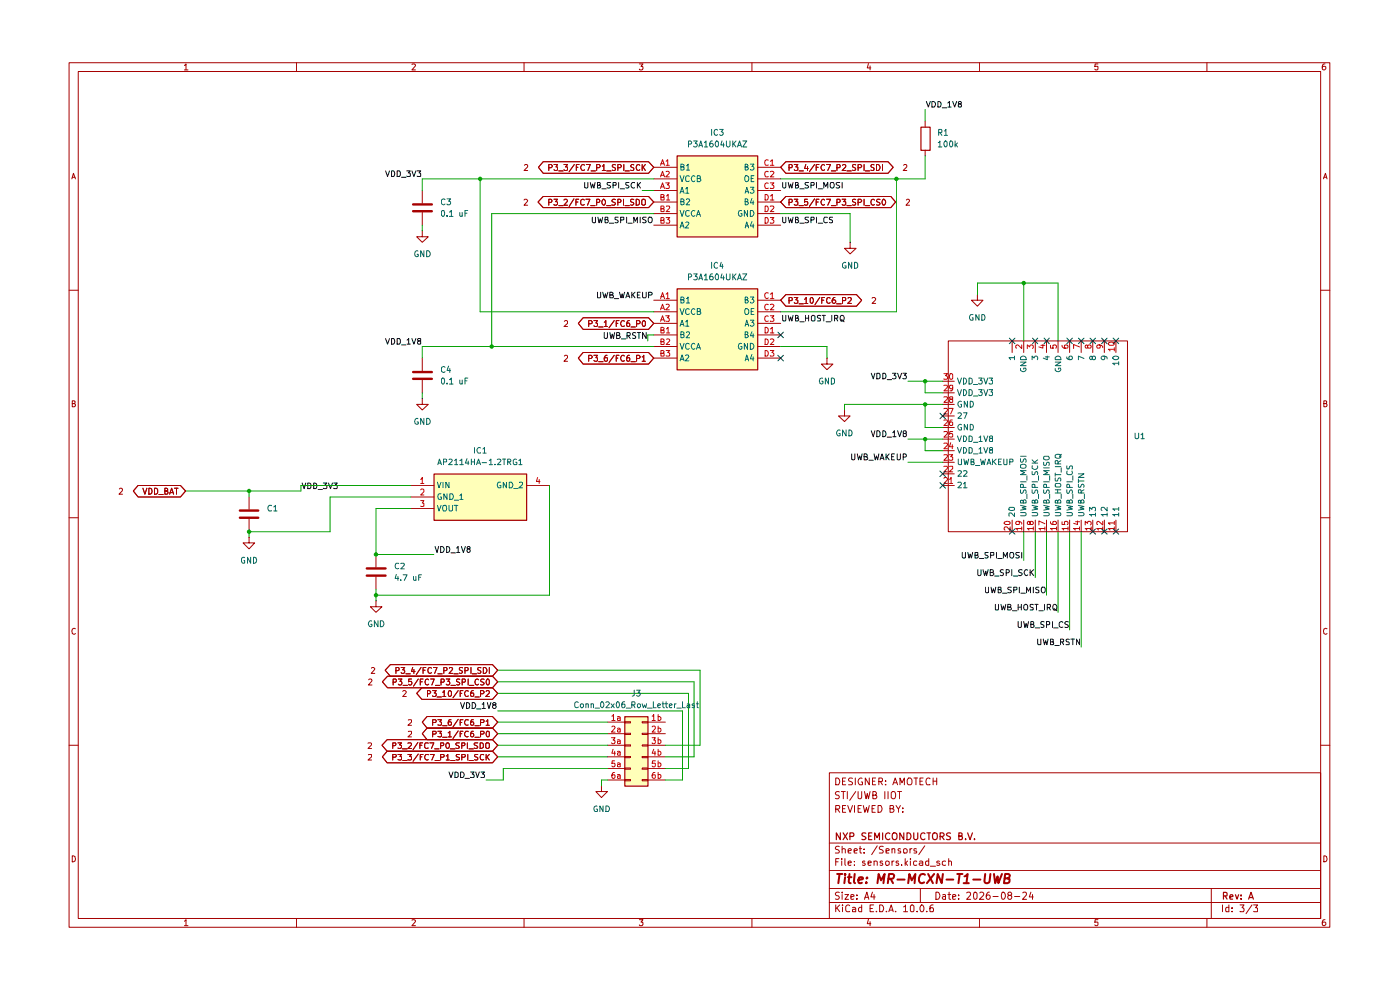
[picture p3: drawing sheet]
<svg xmlns="http://www.w3.org/2000/svg" width="297mm" height="210mm" viewBox="0 0 297 210" stroke-linecap="round" stroke-linejoin="round" font-family="sans-serif">
<g fill="none" stroke="#a60000" stroke-width=".21">
<path d="M14.7 13.3h267.4v183.4h-267.4zM16.6 15.2h263.6v179.6h-263.6zM39.1 13.9l.4-.3v1.2M39.1 14.8h.8M62.9 13.3v1.9M87.4 13.6h.5l.2 .2-.7 1h.7M111.2 13.3v1.9M135.6 13.6h.8l-.4 .5h.3l.1 .1-.1 .5-.5 .1-.2-.1M159.5 13.3v1.9M184.2 13.5l-.2 .9h.7M184.6 14v.8M207.8 13.3v1.9"/>
<path d="M232.9 13.6h-.6l-.1 .6 .6-.1 .1 .6-.1 .1h-.4l-.2-.1M256 13.3v1.9M281.1 13.6h-.4l-.2 1 .3 .2h.2l.3-.2v-.4l-.2-.1h-.5l-.1 .1M15.2 37.9l.4-1.1 .4 1.1M15.3 37.6h.6M280.8 37.9l.4-1.1 .3 1.1M280.8 37.6h.6M14.7 61.6h1.9M280.2 61.6h1.9M15.3 85.6h.5l.1-.2v-.3l-.6-.1v1.3l.6-.1 .1-.3-.2-.3M280.8 85.6h.5l.1-.2v-.3l-.6-.1v1.3l.6-.1 .1-.3-.2-.3M14.7 109.8h1.9"/>
<path d="M280.2 109.8h1.9M16 133.4l-.2-.1a.65 .65 0 0 0-.6 .6 .65 .65 0 0 0 .6 .6l.2-.1M281.5 133.4l-.2-.1a.65 .65 0 0 0-.6 .6 .65 .65 0 0 0 .6 .6l.2-.1M14.7 158.1h1.9M280.2 158.1h1.9M175.9 163.9h104.3v30.9h-104.3zM175.9 178.8h104.3M177.3 171.6h.6a.45 .45 0 0 0 .1-.7h-.7v1.4M177.3 165a.81 .81 0 0 1 .8 .5 .81 .81 0 0 1-.2 1h-.6zM177.6 171.6l.5 .7M178.1 179.6l-.5-.1-.3 .2v.4l.5 .2 .3 .4-.2 .2h-.7M178.1 168l-.5-.1-.3 .2v.4l.5 .2 .3 .4-.3 .3-.6-.1"/>
<path d="M178.5 167.9h.8M178.7 179.5v1.4M178.7 171.5h.5M178.7 165.7h.5M178.9 167.9v1.5M179.4 170.9h-.7v1.4h.7M179.4 165h-.7v1.5h.7M179.8 167.9v1.5M179.8 170.9l.5 1.4 .6-1.4M180.9 165.1l-.6-.1-.3 .3 .1 .3a.56 .56 0 0 1 .6 .2 .56 .56 0 0 1 0 .7h-.7M181.3 170.9v1.4M181.4 165v1.5"/>
<path d="M181.5 167.9l-1.2 1.9M182 167.9v1.4l.3 .1 .4-.1 .1-.2v-1.2M182 171.5h.5M182.5 179.5v1.3v.1h.3M182.7 170.9h-.7v1.4h.7M182.9 165.1a.73 .73 0 0 0-.9 .5 .73 .73 0 0 0 .4 .9l.6-.1v-.5h-.3M183.1 170.9l.4 1.4 .3-1 .3 1 .3-1.4M183.4 167.9l.3 1.5 .3-1.1 .2 1.1 .4-1.5M184.4 165v1.5l-.8-1.5v1.5M185 171.5h.4M185.1 165.7h.5M185.2 168.7h.5l.1-.2 .1-.3-.2-.3h-.5v1.5h.6a.45 .45 0 0 0 0-.7h-.1"/>
<path d="M185.7 170.9h-.7v1.4h.7M185.8 165h-.7v1.5h.7M186.1 179.4l-1.2 1.9M186.3 170.9h.6a.81 .81 0 0 1 .2 .9 .81 .81 0 0 1-.8 .5zM186.4 165.8l.8-.1v-.5l-.3-.2h-.5v1.5M186.8 165.8l.4 .7M187.4 179.6l-.5-.1-.3 .2v.4l.5 .2 .3 .4-.2 .2h-.7M187.7 167.9v1.5M187.9 166.4v.1M187.9 165.6v.1M188.4 167.9v1.5M188.8 171.5h.5l.3-.2-.1-.3-.7-.1v1.4h.6a.45 .45 0 0 0 .2-.7l-.3-.1"/>
<path d="M189.1 168.2a.49 .49 0 0 1 .5-.3 .49 .49 0 0 1 .4 .5l-.2 .9a.52 .52 0 0 1-.7-.1zM189.4 166.5l.5-1.5 .5 1.5M189.6 166h.7M190.1 170.9l.5 .7 .4-.7M190.4 167.9h.9M190.6 171.6v.7M190.8 167.9v1.5M190.9 166.5v-1.5l.5 1 .5-1v1.5M191.5 172.1v.2M191.5 171.4v.1M192.8 165h.3a.96 .96 0 0 1 .1 1.5h-.5a.95 .95 0 0 1 .1-1.5zM193.9 165h.8"/>
<path d="M194.3 165v1.5M195.2 165.7h.5M195.8 165h-.6v1.5h.6M196.2 179.4l-1.3 1.9M197.3 165.2v-.1a.48 .48 0 0 0-.8 .3v.9l.2 .2 .6-.1M198 165.7h.7M198 165v1.5M198.7 165v1.5M15.3 181.5a.64 .64 0 0 1 .7 .7 .64 .64 0 0 1-.7 .6zM39.1 195.4l.4-.3v1.3M39.1 196.4h.8M62.9 194.8v1.9"/>
<path d="M87.4 195.2l.5-.1 .2 .2-.7 1.1h.7M111.2 194.8v1.9M135.6 195.1h.8l-.4 .5h.3l.1 .2-.1 .5-.5 .1-.2-.2M159.5 194.8v1.9M175.9 191.4h104.3M175.9 188.5h104.3M175.9 184.7h104.3M177.3 192v1.4M177.3 182.8h.5M177.6 192.6l.5 .8M178 182.1h-.7v1.5M178.1 189.3l-.5-.1-.3 .2v.4l.5 .2 .3 .4-.3 .4-.6-.1"/>
<path d="M178.1 192l-.8 .8M178.6 182.1v.2M178.6 182.6v1M178.7 189.2v.2M178.7 180.2l.2-.2 .4 .2v.7M178.7 189.8v1M178.7 192v.1M178.7 192.5v.9M179.2 189.8h.8l-.8 1h.8M179.2 182.1v1.3l.2 .2M179.9 183.1l.7-.1-.2-.4-.5 .2v.6l.3 .2 .3-.1M179.9 180.5l.7-.1-.2-.4-.5 .2v.6l.1 .1h.5"/>
<path d="M180.3 192.1l-.5-.1-.4 .3 .1 .9 .2 .2 .6-.1M180.5 190.3l.7-.2-.1-.3h-.6v.9h.6M180.9 192.5h.4l.2 .2v.7h-.6v-.4l.6-.2M181.2 180.5l.7-.1-.1-.3-.4-.1-.2 .2 .1 .7h.5M181.3 183.5v.1M181.3 182.7v.1M181.8 190.6v.2M181.8 189.8v.2M182.3 180h.5M182.8 192v1.4h-.5l-.2-.7 .3-.2h.4M183.3 180.9h.1M183.3 180.1v.1"/>
<path d="M183.4 190.8l.5-1.6 .4 1.6M183.5 182.7l-.4-.1-.1 .3 .1 .2h.3l.2 .3-.2 .2-.4-.1M183.5 190.3h.7M184.2 183.1l.6-.1-.1-.3-.4-.1-.1 .2v.6l.1 .2 .4-.1M184.2 195l-.2 .9h.7M184.6 195.5v.9M184.6 192.7h.5M185.1 189.2l-.4 1.1h1M185.3 192h-.7v1.4h.7M185.4 182.7l.4-.1 .3 .2v.8M185.4 182.6v1M185.4 189.8v1"/>
<path d="M185.9 193.3v.1M186.6 192a.81 .81 0 0 1 .9 .4 .81 .81 0 0 1-.3 1h-.6zM187.2 182.7l-.3-.1-.2 .3 .1 .2h.3l.2 .3-.2 .2-.4-.1M188 182.7h.6v.6l-.1 .2a.36 .36 0 0 1-.6-.2zM188 180.5l.6-.1v-.3h-.6v.8h.6M188 193.3v.1M188.6 193.4l.5-1.4 .4 1.4M188.7 193.1h.7M189.2 180.2l.2-.2 .4 .1v.8M189.2 180v.9M189.2 182.6v1M189.7 182.6l-.5 .3"/>
<path d="M190 193.3v.1M190.6 182.7l-.3-.1-.2 .3 .1 .2h.3l.2 .3-.2 .2-.4-.1M191 180.1l-.3-.1-.2 .2 .2 .3h.3v.4h-.5M191.3 183.5v.1M191.7 192.4l.3-.2 .1-.2v1.4M191.7 180.2l.1-.1a.45 .45 0 0 1 .7 .2l-.1 .6h-.6zM191.7 193.4h.8M192 182.1v1.5M192.1 183.1l.4 .5M192.5 182.6l-.5 .5M193 180v.9M193.1 182.1v.2"/>
<path d="M193.1 182.6v1M193.2 192.1l.4-.1 .3 .3v.8l-.2 .3h-.4l-.2-.3zM193.5 180l-.5 .3M194.4 180.1h-.5v.3l.5 .1 .1 .2-.1 .2h-.5M194.5 182.7l-.4-.1-.3 .3 .1 .6h.6M194.6 193.3v.1M195.1 182.7l.4-.1 .3 .2v.8M195.2 188.5v2.9M195.5 192a.87 .87 0 0 1 .3 1.4h-.4l-.2-.5v-.6zM195.8 183l-.7 .1-.1 .1 .2 .4 .6-.1M196.6 193.3v.1M197 182.7l-.4-.1-.3 .3 .1 .6h.6"/>
<path d="M197 182.1v1.5M197.4 183.7h1.1M198 192h-.4l-.3 .3v1l.7 .1v-.8l-.5-.1-.2 .3M198.5 189.2a.77 .77 0 0 1 .9 .8 .77 .77 0 0 1-.9 .8zM199.3 182.7l-.3-.1-.3 .3 .1 .2h.5l.1 .3-.3 .2-.4-.1M200 189.8h.6v1M200.6 190.1l-.7 .2 .3 .5 .4-.1M200.6 182.7l-.4-.1-.3 .3 .1 .6h.6M201.1 189.8h.6M201.3 182.7l.4-.1 .2 .2v.8M201.3 182.1v1.5M201.3 189.2v1.5l.4 .1"/>
<path d="M202.1 190.3l.7-.2-.1-.3h-.6v.9h.6M203.4 190.6v.2M203.4 189.8v.2M205.1 189.4l.6-.2 .2 .4-.1 .3-.7 .9h.8M206.6 189.4l.3-.2 .4 .4v.8l-.4 .4a.99 .99 0 0 1-.3-1.4zM207.8 194.8v1.9M207.9 189.4l.1-.2h.4l.3 .5-.9 1.1h.9M209.9 189.2a.85 .85 0 0 0-.7 .7 .85 .85 0 0 0 .4 .9l.4-.2 .1-.5-.3-.3-.6 .3M210.7 190.2h1.1M212.5 189.4l.3-.2a.82 .82 0 0 1 .5 .8 .82 .82 0 0 1-.5 .8l-.3-.2-.1-.4zM214 189.9l-.2-.2 .1-.3 .1-.2h.4l.2 .5-.2 .2-.5 .1a.52 .52 0 0 0 .1 .8h.4a.46 .46 0 0 0 .3-.5 .46 .46 0 0 0-.3-.4M215.2 190.2h1.1"/>
<path d="M217 189.4l.2-.2h.3l.3 .5-.9 1.1h.9M218.7 189.2l-.3 1.1h.8M219 189.8v1M232.9 195.1h-.6l-.1 .6 .6-.1 .1 .6-.1 .2h-.4l-.2-.2M256 194.8v1.9M257 188.5v6.3M259.3 192v1.4M260.7 192v1.4h-.6v-.9h.6M261.4 193.3v.1M261.4 192.5v.2M263.1 192h.8l-.4 .5 .4 .3-.1 .6-.7-.1M265.6 192l-1.3 1.8"/>
<path d="M265.9 192h.9l-.4 .5 .4 .2v.6h-.9M280.8 181.5a.64 .64 0 0 1 .7 .7 .64 .64 0 0 1-.7 .6zM281.1 195.1l-.4 .1-.2 .9 .3 .3h.2l.3-.3v-.3l-.2-.2h-.5l-.1 .2"/>
</g>
<g fill="none" stroke="#a60000" stroke-width=".25">
<path d="M178.3 176.7v1.4l-.9-1.4v1.4M178.9 176.7l.9 1.4M179.8 176.7l-.9 1.4M180.3 177.4l.8-.1v-.5l-.8-.1v1.4M183.7 176.8h-.8a.56 .56 0 0 0 .6 .7l.2 .4a.6 .6 0 0 1-.9 .1M184.3 177.3h.5M185 176.7h-.7v1.4h.7M185.6 178.1v-1.4l.5 1 .5-1v1.4M187.2 176.7v1.4M188.8 176.8a.63 .63 0 0 0-1 .6 .63 .63 0 0 0 1 .5M189.4 176.8l.2-.1a.57 .57 0 0 1 .7 .5v.4a.57 .57 0 0 1-.7 .5l-.1-.1a.99 .99 0 0 1-.1-1.2zM191.7 176.7v1.4l-.8-1.4v1.4"/>
<path d="M192.4 176.7a.73 .73 0 0 1 .9 .7 .73 .73 0 0 1-.9 .7zM193.8 176.7v1.2l.3 .2h.3l.3-.2v-1.2M196.2 176.8a.68 .68 0 0 0-1 .5 .68 .68 0 0 0 .8 .8l.2-.2M196.6 176.7h.8M197.1 176.7v1.4M197.9 176.8l.3-.1a.57 .57 0 0 1 .6 .5v.4a.57 .57 0 0 1-.6 .5l-.1-.1a.99 .99 0 0 1-.2-1.2zM199.4 177.4h.6l.3-.2v-.3l-.3-.2h-.6v1.4M199.8 177.4l.5 .7M201.6 176.8a.6 .6 0 0 0-.8 .1l.2 .4a.56 .56 0 0 1 .6 .7h-.8M203.4 177.3h.6l.1-.5-.7-.1v1.4h.5l.2-.1 .1-.4-.4-.3M204.9 177.9v.2M205.3 176.7l.5 1.4 .5-1.4"/>
<path d="M206.7 177.9v.2M259.6 190h.6l.1-.5-.2-.2h-.5v1.4M259.9 190l.4 .7M260.9 190.3l.7-.2-.2-.3-.4 .1-.1 .7 .1 .1h.5M262.1 189.8l.3 .9 .4-.9M263.3 190.6v.1M263.3 189.9v.1M264.9 190.7l.5-1.4 .5 1.4M265.1 190.4h.6"/>
</g>
<g fill="none" stroke="#a60000" stroke-width=".42">
<path d="M177.6 185.4h1.1M178.1 185.4l-.3 1.9M179.3 185.4v.2M179.3 186.1l-.2 1.2M179.9 186.1h.7M180.2 185.4l-.2 1.6 .1 .3h.4M181.3 185.4l-.2 1.6 .3 .3M182.1 186.7l.9-.2v-.3a.6 .6 0 0 0-.8 .1v1h.6M183.8 187.2v.1M183.9 186.2h.1l-.1 .1v-.1v.1M186.1 187.3l.3-1.9 .5 1.3 .8-1.3-.3 1.9M188.5 186.4l.9-.1 .3-.6-.1-.1-.2-.2h-.8l-.3 1.9"/>
<path d="M188.9 186.4l.5 .9M190.4 186.6h1.5M192.7 187.3l.2-1.9 .5 1.3 .8-1.3-.2 1.9M196.2 185.6l-.1-.1a.81 .81 0 0 0-1.2 .7v.6a.66 .66 0 0 0 1.2 .4M196.9 185.4l1 1.9M198.2 185.4l-1.6 1.9M200 185.4l-.2 1.9-.9-1.9-.2 1.9M200.8 186.6h1.4M203.1 185.4h1.1M203.6 185.4l-.3 1.9M204.4 187.3h1.1M204.6 185.9l.7-.5-.3 1.9"/>
<path d="M206.5 186.6h1.5M209 185.4l-.2 1.5 .4 .4 .7-.1 .2-1.8M210.9 185.4l.2 1.9 .5-1.4 .2 1.4 .8-1.9M213.2 186.3l.8-.1 .3-.5-.1-.1-.3-.2h-.7l-.2 1.9h.7l.4-.1 .1-.7-.5-.2"/>
</g>
<g fill="#ffffb9">
<path d="M143.6 61.2h17.1v17.2h-17.1z"/>
<path d="M143.6 33h17.1v17.2h-17.1z"/>
<path d="M132.5 152h4.9v14.7h-4.9z"/>
<path d="M92 100.5h19.7v9.8h-19.7z"/>
</g>
<g fill="none" stroke="#a60000" stroke-width=".21">
<path d="M115.2 34.3h22.4l1.1 1.2-1.1 1.3h-22.4l-1-1.3zM116.4 35.6h.5l.3-.5-.3-.2h-.5v1.3M117.5 34.9h.8l-.4 .5 .4 .1v.5l-.2 .2-.6-.2M118.5 36.3h1M119.6 34.9h.8l-.4 .5 .4 .1v.5l-.2 .2h-.4l-.2-.2M121.8 34.9l-1.1 1.5M122.3 35.5h.3M122.9 34.9h-.6v1.3M124 35.1l-.2-.2a.64 .64 0 0 0-.6 .6 .64 .64 0 0 0 .6 .7l.2-.2M124.4 34.9h.8l-.5 1.3M125.4 36.3h.9M126.6 35.6h.5l.2-.5-.2-.2h-.5v1.3"/>
<path d="M127.8 35.2h.1l.2-.3v1.3M127.8 36.2h.6M128.7 36.3h.9M130.6 35l-.5-.1-.2 .2 .1 .3 .6 .3v.3l-.2 .2-.5-.1M131.1 35.6h.5l.2-.5-.2-.2h-.5v1.3M132.3 34.9v1.3M132.6 36.3h.9M134.5 35l-.5-.1-.2 .2 .1 .3 .6 .3v.3l-.2 .2-.5-.1M135.7 35.1l-.2-.2a.65 .65 0 0 0-.5 .6 .65 .65 0 0 0 .5 .7l.2-.2M136.2 34.9v1.3M136.4 35.4l.5 .8M136.9 34.9l-.7 .8"/>
<path d="M138.7 35.5h4.9M138.7 37.9h4.9M160.7 35.5h4.9M160.7 37.9h4.9M166.7 34.3h21.7l1.1 1.2-1.1 1.3h-21.7l-1.1-1.3zM167.4 35.6h.5l.2-.2v-.3l-.2-.2h-.5v1.3M168.5 34.9h.8l-.5 .5 .5 .1v.5l-.3 .2h-.3l-.2-.2M169.5 36.3h.9M170.9 34.9l-.2 .8h.8M171.3 35.3v.9M172.8 34.9l-1.1 1.5M173.1 35.5h.5"/>
<path d="M173.7 34.9h-.6v1.3M174.9 35.1l-.2-.2a.65 .65 0 0 0-.5 .6 .65 .65 0 0 0 .5 .7l.2-.2M175.3 34.9h.9l-.6 1.3M176.4 36.3h.9M177.6 35.6h.5l.1-.2v-.3l-.1-.2h-.5v1.3M178.7 35.1l.5-.2 .2 .2v.3l-.7 .8h.7M179.7 36.3h.9M181.5 35l-.4-.1-.2 .2v.3l.6 .4-.2 .4-.4-.1M182 35.6h.5l.3-.5-.3-.2h-.5v1.3M183.3 34.9v1.3M183.6 36.3h.9M185.4 35l-.4-.1-.3 .2 .1 .3 .6 .3v.3l-.1 .2-.6-.1"/>
<path d="M185.9 34.9a.65 .65 0 0 1 .8 .6 .65 .65 0 0 1-.8 .7zM187.2 34.9v1.3M196.3 25.7v1.2M196.3 31.8v1.2M89.6 49v1.2h1.3l-1.3 1.2-1.2-1.2h1.2M89.6 49h.1M89.6 40.4v2.7M89.6 45.1v2.7M115.2 41.7h22.4l1.1 1.2-1.1 1.1h-22.4l-1.1-1.1zM116.4 42.9h.6v-.6h-.6v1.2M117.5 42.3h.8l-.4 .5 .4 .1v.4l-.3 .2h-.3l-.2-.1M118.5 43.6h1"/>
<path d="M119.6 42.4l.2-.1h.3l.3 .2-.8 1h.8M121.8 42.2l-1.1 1.6M122.2 42.9h.4M122.8 42.3h-.6v1.2M124 42.4l-.4-.1-.4 .3 .1 .8 .3 .1 .4-.1M124.3 42.3h.8l-.5 1.2M125.3 43.6h.9M126.6 42.9h.6v-.6h-.6v1.2M128 42.3a.68 .68 0 0 1 .5 .6 .68 .68 0 0 1-.5 .6 .75 .75 0 0 1 0-1.2zM128.7 43.6h.9M130.6 42.3h-.5l-.3 .2 .1 .3 .5 .1 .2 .3-.3 .3-.5-.1M131.1 42.9h.6v-.6h-.6v1.2"/>
<path d="M132.3 42.3v1.2M132.6 43.6h.9M134.5 42.3h-.6l-.1 .1v.4l.5 .1 .2 .3-.3 .3-.4-.1M135 42.3a.52 .52 0 0 1 .6 .3v.6a.52 .52 0 0 1-.6 .3zM136.1 42.4l.3-.1 .5 .1v1l-.2 .1-.6-.1zM138.7 42.9h4.9M138.7 40.4h4.9M138.7 45.3h4.9M138.7 47.8h4.9M160.7 42.9h4.9M160.7 40.4h4.9M160.7 45.3h4.9"/>
<path d="M160.7 47.8h4.9M166.7 41.7h22.3l1 1.2-1 1.1h-22.3l-1.1-1.1zM167.4 42.9h.5l.2-.1v-.4l-.2-.1h-.5v1.2M168.5 42.3h.8l-.5 .5 .5 .1v.5l-.3 .1h-.3l-.2-.1M169.5 43.6h.9M171.3 42.3h-.6v.6l.6-.1 .1 .1-.1 .5-.4 .1-.2-.1M172.8 42.2l-1.1 1.6M173.1 42.9h.5M173.7 42.3h-.6v1.2M174.9 42.4l-.2-.1a.65 .65 0 0 0-.5 .6 .65 .65 0 0 0 .5 .6l.2-.1M175.3 42.3h.9l-.6 1.2M176.4 43.6h.9"/>
<path d="M177.6 42.9h.5l.1-.1v-.4l-.1-.1h-.5v1.2M178.7 42.3h.7l-.4 .5 .4 .1v.5l-.2 .1h-.4l-.1-.1M179.7 43.6h.9M180.3 51.4v1.3h1.3l-1.3 1.2-1.1-1.2h1.1M180.3 51.4h.1M181.5 42.3h-.4l-.2 .1v.4l.5 .1 .1 .3-.2 .3-.4-.1M182 42.9h.5l.3-.4-.3-.2h-.5v1.2M183.3 42.3v1.2M183.6 43.6h.9M185.5 42.4l-.2-.1a.65 .65 0 0 0-.6 .6 .65 .65 0 0 0 .6 .6l.2-.1M186.7 42.3h-.5l-.3 .2 .1 .3 .5 .1 .2 .3-.3 .3-.5-.1M187.3 42.3h.2a.68 .68 0 0 1 .4 .6 .68 .68 0 0 1-.4 .6 .81 .81 0 0 1-.2-1.2z"/>
<path d="M89.6 76v2.7M123.7 74.8h13.9l1.1 1.2-1.1 1.2h-13.9l-1-1.2zM123.7 67.4h13.9l1.1 1.2-1.1 1.3h-13.9l-1-1.3zM124.9 76h.5l.3-.4-.3-.2h-.5v1.2M124.9 68.7l.7-.1 .1-.3-.3-.3h-.5v1.3M126 75.4h.8l-.4 .5 .4 .1v.5l-.2 .1-.6-.1M126 68h.8l-.4 .5 .4 .1v.5l-.2 .2-.6-.2M127 76.7h.9M127 69.4h.9M128.2 68.3l.3-.3v1.3M128.2 69.3h.7M128.8 75.4h-.3a.93 .93 0 0 0-.2 1.2h.4l.2-.1v-.5l-.6-.1-.1 .1"/>
<path d="M130.3 75.4l-1.1 1.5M130.3 68l-1.1 1.5M130.7 76h.4M130.7 68.6h.4M131.3 75.4h-.6v1.2M131.3 68h-.6v1.3M132.4 75.5l-.1-.1a.64 .64 0 0 0-.6 .6 .64 .64 0 0 0 .6 .6l.1-.1M132.4 68.2l-.1-.2a.6 .6 0 0 0-.6 .7 .6 .6 0 0 0 .7 .5v-.1M133.5 75.4h-.2a.93 .93 0 0 0-.3 1.2h.5l.1-.6-.1-.1h-.5l-.1 .1M133.5 68a.72 .72 0 0 0-.6 .5 .72 .72 0 0 0 .3 .8l.3-.1 .1-.4a.35 .35 0 0 0-.3-.3 .35 .35 0 0 0-.4 .3M133.9 76.7h.9M133.9 69.4h.9"/>
<path d="M135 76h.6l.2-.4-.2-.2h-.6v1.2M135 68.7l.7-.1 .1-.3-.2-.3h-.6v1.3M136.2 75.7h.2l.2-.3v1.2M136.2 76.6h.7M136.4 68.1l.3-.1 .2 .3v.7l-.2 .3a.71 .71 0 0 1-.3-1.2zM138.7 76h4.9M138.7 68.6h4.9M138.7 63.7h4.9M138.7 66.1h4.9M138.7 71h4.9M138.7 73.5h4.9M160.7 76h4.9"/>
<path d="M160.7 68.6h4.9M160.7 63.7h4.9M160.7 66.1h4.9M160.7 71h4.9M160.7 73.5h4.9M166.7 62.5h15l1.1 1.2-1.1 1.3h-15l-1.1-1.3zM167.4 63.8l.7-.1v-.4l-.2-.2h-.5v1.3M168.5 63.1h.8l-.5 .5 .5 .1v.5l-.3 .2h-.3l-.2-.2M169.5 64.4h.9M170.7 63.5l.3-.4v1.3M170.7 64.4h.7M172.1 63.1a.68 .68 0 0 1 .5 .6 .68 .68 0 0 1-.5 .7l-.2-.3v-.8z"/>
<path d="M173.9 63.1l-1 1.5M174.3 63.7h.5M174.9 63.1h-.6v1.3M175.4 76v1.2h1.3l-1.3 1.2-1.2-1.2h1.2M175.4 76h.1M176.1 63.3l-.2-.2a.65 .65 0 0 0-.6 .6 .65 .65 0 0 0 .6 .7l.2-.2M177.1 63.1l-.3 .2a.7 .7 0 0 0 0 1.1h.2l.3-.3-.1-.4-.4-.1-.3 .3M177.5 64.4h1M178.7 63.8l.7-.1v-.4l-.7-.2v1.3M179.9 63.3l.4-.2 .3 .4-.8 .9h.8M201.2 72.3h38v40.5h-38zM207.4 62.5v1.2h1.1l-1.1 1.3-1.3-1.3h1.3"/>
<path d="M207.4 62.5h.1M214.7 72.3v2.5M217.2 72.3v2.5M219.6 72.3v2.5M222 72.3v2.5M224.5 72.3v2.5M226.9 72.3v2.5M229.4 72.3v2.5M231.8 72.3v2.5M234.3 72.3v2.5M236.7 72.3v2.5M89.6 84.5v1.3h1.3l-1.3 1.2-1.2-1.2h1.2"/>
<path d="M89.6 84.5h.1M89.6 80.6v2.7M179.2 87v1.2h1.1l-1.1 1.2-1.3-1.2h1.3M179.2 87h.1M200 98.1h2.4M200 95.6h2.4M200 93.1h2.4M200 90.7h2.4M200 88.2h2.4M200 85.8h2.4M200 83.3h2.4M200 80.9h2.4"/>
<path d="M29.3 103h9l1.1 1.2-1.1 1.2h-9l-1-1.2zM30.3 103.6l.4 1.2 .5-1.2M31.6 103.6a.64 .64 0 0 1 .7 .6 .64 .64 0 0 1-.7 .6zM32.8 103.6h.5l.1 .3v.6l-.3 .3h-.3zM33.7 104.9h.9M35 104.2h.5l.1-.5-.6-.1v1.2h.4l.2-.4-.3-.2M36 104.8l.4-1.2 .4 1.2M36.1 104.5h.6M37 103.6h.8M37.4 103.6v1.2M52.8 114v1.2h1.2l-1.2 1.2-1.2-1.2h1.2M52.8 114h.1"/>
<path d="M52.8 105.4v2.6M52.8 110.1v2.7M79.8 117.6v2.7M87.1 103h4.9M87.1 105.4h4.9M87.1 107.9h4.9M111.7 103h4.9M200 103h2.4M200 100.5h2.4M214.7 110.3v2.5M217.2 110.3v2.5M219.6 110.3v2.5"/>
<path d="M222 110.3v2.5M224.5 110.3v2.5M226.9 110.3v2.5M229.4 110.3v2.5M231.8 110.3v2.5M234.3 110.3v2.5M236.7 110.3v2.5M79.8 127.4v1.3h1.2l-1.2 1.2-1.2-1.2h1.2M79.8 127.4h.1M79.8 122.4v2.6M82.1 159.4h22.4l1.1 1.1-1.1 1.3h-22.4l-1-1.3zM82.1 156.9h22.4l1.1 1.2-1.1 1.3h-22.4l-1.1-1.3z"/>
<path d="M82.2 143.4h22.3l1.1 1.2-1.1 1.3h-22.3l-1.1-1.3zM82.8 141h21.7l1.1 1.2-1.1 1.2h-21.7l-1.1-1.2zM83.3 158.2l.6-.1v-.5h-.6v1.2M83.4 144.7h.5l.2-.2v-.3l-.2-.2h-.5v1.3M84 142.3l.6-.1 .1-.5-.7-.1v1.2M84.4 157.6h.8l-.4 .4 .3 .1v.6h-.7M84.5 144h.8l-.5 .5h.4v.7l-.5 .1-.2-.2M85.1 141.6h.8l-.5 .5h.4v.7h-.5l-.2-.1M85.3 158.8h1.1M85.5 145.4h.9M86.1 142.9h.9M86.5 157.7l.6-.1 .2 .1-.1 .4-.7 .7h.8"/>
<path d="M87.3 144h-.6v.6l.6-.1a.45 .45 0 0 1 0 .6 .45 .45 0 0 1-.6 .1v-.1M87.6 141.6l-.3 .8h.8M87.8 142v.8M88.7 157.5l-1.1 1.5M88.7 159.9l-1.1 1.6M88.7 144l-1 1.6M89.1 158.1h.4M89.2 144.6h.4M89.3 141.6l-1 1.5M89.5 145.9h15l1.1 1.2-1.1 1.2h-15l-1.1-1.2zM89.7 157.6h-.6v1.2M89.8 144h-.6v1.3"/>
<path d="M89.8 142.2h.4M90.3 141.6h-.5v1.2M90.6 152h13.9l1.1 1.2-1.1 1.2h-13.9l-1-1.2zM90.6 154.4h13.9l1.1 1.2-1.1 1.3h-13.9l-1-1.3zM90.7 147.2h.4l.3-.3-.3-.4h-.4v1.3M90.9 157.7l-.6-.1-.2 .2v.7a.52 .52 0 0 0 .8 .2M90.9 144.2l-.2-.2a.65 .65 0 0 0-.5 .7 .65 .65 0 0 0 .5 .6l.2-.2M91.2 157.6h.8l-.5 1.2M91.4 144h.7l-.5 1.3M91.5 141.7l-.2-.1a.65 .65 0 0 0-.5 .6 .65 .65 0 0 0 .5 .6l.2-.1M91.8 153.3h.6l.1-.5-.1-.1h-.6v1.2M91.8 146.5h.7l-.4 .5 .4 .2v.3l-.2 .3h-.3l-.2-.2"/>
<path d="M91.8 155.7l.7-.1v-.3l-.1-.2h-.6v1.2M92 141.6h.7l-.5 1.2M92.2 158.8h.9M92.4 145.4h.9M92.7 147.8h.9M92.9 152.7h.7l-.3 .4 .3 .2v.5h-.7M92.9 155.1h.7l-.3 .4 .3 .1v.6h-.7M92.9 142.9h.9M93.5 158.2l.6-.1v-.5h-.6v1.2M93.6 144.7h.5l.1-.2v-.3l-.1-.2h-.5v1.3M93.9 146.8h.2l.1-.3v1.3M93.9 153.9h.9"/>
<path d="M93.9 147.8h.7M93.9 156.4h.9M94.2 142.3l.5-.1 .1-.5-.6-.1v1.2M94.7 157.7l.1-.1 .4 .1a.66 .66 0 0 1-.3 1.1l-.1-.1a.67 .67 0 0 1-.1-1zM94.7 144h.7l-.4 .5h.3v.7l-.5 .1-.1-.2M95.1 155.5l.3-.4v1.2M95.1 156.3h.7M95.3 146.5l.5 .2v.8l-.3 .3a.75 .75 0 0 1-.2-1.3zM95.3 141.7l.5-.1 .2 .3-.7 .9h.7M95.5 158.8h1M95.7 152.7l-.4 .1-.2 .8a.42 .42 0 0 0 .7 .2l-.1-.6-.4-.1-.2 .2M95.7 145.4h.9"/>
<path d="M96.3 142.9h.9M97.2 152.6l-1.1 1.6M97.2 146.5l-1.1 1.5M97.2 155l-1.1 1.6M97.5 157.6h-.6l-.2 .1 .2 .4 .6 .3-.1 .3h-.7M97.5 144.1l-.5-.1-.1 .2v.3l.6 .5-.2 .3-.4-.1M97.6 155.6h.4M97.6 153.3h.4M97.6 147.1h.4M98 158.2l.6-.1v-.5h-.6v1.2M98 144.7h.6l.1-.2v-.3l-.1-.2h-.6v1.3M98.1 141.7l-.5-.1-.1 .1v.4l.6 .4-.2 .3h-.4"/>
<path d="M98.2 152.7h-.6v1.2M98.2 146.5h-.6v1.3M98.2 155.1h-.6v1.2M98.6 142.3h.5l.2-.2v-.4l-.2-.1h-.5v1.2M99.1 157.6v1.2M99.3 152.8l-.5-.1a.61 .61 0 0 0-.2 .7 .61 .61 0 0 0 .7 .4M99.3 146.7l-.2-.2a.64 .64 0 0 0-.5 .6 .64 .64 0 0 0 .5 .7l.2-.2M99.3 155.2l-.5-.1a.61 .61 0 0 0-.2 .8 .61 .61 0 0 0 .7 .3M99.3 144v1.3M99.5 158.8h.9M99.6 145.4h.9M99.9 141.6v1.2"/>
<path d="M100.2 142.9h.9M100.4 152.7l-.4 .1-.2 .8a.35 .35 0 0 0 .4 .3 .35 .35 0 0 0 .3-.3v-.3l-.2-.2-.5 .2M100.4 146.5h-.2a.93 .93 0 0 0-.3 1.2h.5l.1-.5-.1-.2h-.5l-.1 .2M100.4 155.1l-.4 .1-.2 .9a.35 .35 0 0 0 .4 .2 .35 .35 0 0 0 .3-.2v-.3a.35 .35 0 0 0-.3-.3 .35 .35 0 0 0-.4 .3M100.8 153.9h.9M100.8 147.8h.9M100.8 156.4h.9M101.4 157.6h-.6l-.2 .1 .2 .4 .6 .3-.1 .3h-.7M101.5 144.2l-.2-.2a.65 .65 0 0 0-.6 .7 .65 .65 0 0 0 .6 .6l.2-.2M101.9 157.6h.4l.2 .2v.7l-.4 .3h-.2zM101.9 153.3h.6l.2-.5-.2-.1h-.6v1.2M101.9 147.2h.6l.2-.5-.2-.2h-.6v1.3"/>
<path d="M101.9 155.7l.7-.1 .1-.3-.2-.2h-.6v1.2M102 141.7l-.4-.1-.2 .1v.4l.6 .4-.2 .3h-.4M102.5 141.6a.65 .65 0 0 1 .8 .6 .65 .65 0 0 1-.8 .6zM102.7 144.1l-.5-.1-.3 .3 .1 .2 .7 .5-.2 .3-.6-.1M103 157.7l.2-.1h.4l.2 .1v.9l-.2 .2-.6-.2zM103.1 153l.4-.3v1.2M103.1 146.7l.2-.2h.3l.2 .2v.3l-.8 .8h.8M103.1 153.9h.7M103.3 144.1l.3-.1 .2 .3v.7l-.2 .3a.71 .71 0 0 1-.3-1.2zM103.3 155.1h.3l.2 .2v.8l-.3 .2a.84 .84 0 0 1-.2-1.2zM103.8 141.6v1.2M128.9 153.2h3.6"/>
<path d="M128.9 155.6h3.6M128.9 158.1h3.6M132.5 153.1h1.3v.2h-1.3zM132.5 155.5h1.3v.3h-1.3zM132.5 158h1.3v.3h-1.3zM136.2 153.1h1.2v.2h-1.2zM136.2 155.5h1.2v.3h-1.2zM136.2 158h1.2v.3h-1.2zM137.4 153.2h3.7M137.4 155.6h3.7M137.4 158.1h3.7M83.3 160.6l.7-.1 .1-.3-.2-.2h-.6v1.2"/>
<path d="M84.4 160h.8l-.4 .5h.4v.6h-.8M85.4 161.3h1M86.5 160h.8l-.4 .5h.4v.6h-.8M89.2 160.5h.3M89.8 160h-.6v1.2M90.9 160.1l-.6-.1a.61 .61 0 0 0-.2 .8 .61 .61 0 0 0 .8 .3M91.3 160h.8l-.5 1.2M92.3 161.3h.9M93.5 160.6l.7-.1v-.3l-.1-.2h-.6v1.2M94.7 160.4l.3-.4v1.2M94.7 161.2h.6M95.6 161.3h.9"/>
<path d="M97.5 160h-.6l-.1 .2 .1 .3 .6 .2v.4h-.7M98 160.6l.6-.1 .1-.3-.1-.2h-.6v1.2M99.2 160v1.2M99.5 161.3h.9M101.4 160h-.6l-.1 .2 .1 .3 .6 .2v.4h-.7M102.6 160.1l-.5-.1a.61 .61 0 0 0-.2 .8 .61 .61 0 0 0 .7 .3M103.1 160v1.2M103.3 160.5l.5 .7M103.8 160l-.7 .7M127.6 166.7v1.2h1.3l-1.3 1.3-1.2-1.3h1.2M127.6 166.7h.1M128.9 160.5h3.6"/>
<path d="M128.9 163h3.6M128.9 165.5h3.6M132.5 160.5h1.3v.2h-1.3zM132.5 162.9h1.3v.3h-1.3zM132.5 165.4h1.3v.2h-1.3zM136.2 160.5h1.2v.2h-1.2zM136.2 162.9h1.2v.3h-1.2zM136.2 165.4h1.2v.2h-1.2zM137.4 160.5h3.7M137.4 163h3.7M137.4 165.5h3.7"/>
</g>
<g fill="none" stroke="#0f0f0f" stroke-width=".21">
<path d="M81.8 36.3l.4 1.1 .4-1.1M83.1 36.3a.66 .66 0 0 1 .6 .4 .66 .66 0 0 1-.2 .7h-.4zM84.2 36.3h.6l.1 .2v.7l-.1 .2h-.6zM85.2 37.6h.9M86.3 36.3h.7l-.4 .4 .4 .1v.6h-.7M87.4 36.3l.4 1.1 .4-1.1M88.5 36.3h.7l-.3 .4 .3 .1v.6h-.7M124 38.7l.1 1.1a.36 .36 0 0 0 .6-.2v-.9M125.2 38.7l.3 1.2 .2-.9 .3 .9 .2-1.2M126.8 39.3l.5-.1v-.5h-.5v1.2l.5-.1 .1-.3-.3-.2M129.5 38.7h-.5l-.2 .2 .2 .4h.3l.2 .3v.2h-.7M130.1 39.3h.5v-.6h-.5v1.2"/>
<path d="M131.2 38.7v1.2M133.4 38.7l-.6 .1v.3l.6 .5-.2 .3-.4-.1M134.6 38.8l-.5-.1a.61 .61 0 0 0-.2 .8 .61 .61 0 0 0 .7 .3M135.2 38.7v1.2M135.4 39.2l.5 .7M135.9 38.7l-.7 .7M166 38.7v.9a.35 .35 0 0 0 .4 .3 .35 .35 0 0 0 .3-.3v-.9M167.2 38.7l.3 1.2 .2-.9 .3 .9 .2-1.2M168.7 39.3l.6-.1v-.5h-.6v1.2l.6-.1 .1-.3-.3-.2M171.5 38.7h-.6l-.1 .2 .2 .4h.3l.2 .3v.2h-.7M172 39.3h.6v-.6h-.6v1.2M173.2 38.7v1.2"/>
<path d="M174.8 39.9v-1.2l.4 .9 .4-.9v1.2M176.3 38.7h.5l.2 .4-.1 .6-.3 .2-.3-.1-.2-.3zM178.1 38.7h-.5l-.2 .2 .2 .4h.3l.2 .3v.2h-.7M178.7 38.7v1.2M196.5 21.5l.4 1.2 .5-1.2M197.7 21.5a.66 .66 0 0 1 .7 .4 .66 .66 0 0 1-.2 .8h-.5zM199 21.5a.66 .66 0 0 1 .6 .5 .66 .66 0 0 1-.2 .7h-.4zM199.9 22.9h.9M201.1 21.9l.3-.4v1.2M201.1 22.7h.7M202.1 21.5l.4 1.2 .5-1.2M203.5 22l-.2-.2a.35 .35 0 0 1 .3-.3 .35 .35 0 0 1 .4 .3l-.1 .1a.51 .51 0 0 0-.5 .3 .51 .51 0 0 0 0 .5h.5l.1-.2v-.2l-.3-.3"/>
<path d="M125.7 46.1v.9l.2 .3 .4-.1v-1.1M126.8 46.1l.3 1.2 .2-.9 .3 .9 .3-1.2M127.7 40.1h.9M128.4 46.6h.5l.1-.4-.6-.1v1.2l.6-.1v-.4l-.2-.2M129.3 47.3h.9M131.2 46.1l-.7 .1v.3l.7 .4-.3 .4-.4-.1M131.6 40.1h.9M131.7 46.7l.6-.1v-.4l-.6-.1v1.2M132.9 46.1v1.2M133.2 47.3h.9M134.5 47.3v-1.2l.3 .8 .4-.8v1.2M135.8 46.1v1.2"/>
<path d="M137.1 46.1h-.6l-.2 .1 .2 .4 .6 .3-.1 .3h-.7M137.7 46.1h.5a.77 .77 0 0 1-.2 1.2l-.3-.1a.87 .87 0 0 1 0-1.1zM166 46.1v.9a.35 .35 0 0 0 .4 .3 .35 .35 0 0 0 .3-.3v-.9M167.2 46.1l.3 1.2 .2-.9 .3 .9 .2-1.2M168.7 46.6h.6v-.5h-.6v1.2h.5l.2-.5-.3-.2M169.7 47.3h.9M169.7 40.1h.9M171.5 46.1h-.6l-.1 .1 .1 .4 .6 .3v.3h-.7M172 46.7l.6-.1v-.5h-.6v1.2M173.2 46.1v1.2M173.6 47.3h.9M173.6 40.1h.9"/>
<path d="M175.5 46.2l-.6-.1-.1 .2v.7a.52 .52 0 0 0 .7 .2M176.6 46.1h-.6l-.1 .1 .1 .4 .6 .2v.4h-.7M81.8 71.8l.4 1.2 .4-1.2M83.1 71.8a.66 .66 0 0 1 .6 .4 .66 .66 0 0 1-.2 .8h-.4zM84.2 71.8h.6l.1 .3v.6l-.1 .3h-.6zM85.2 73.2h.9M86.4 72.1l.3-.3v1.2M86.4 73h.6M87.4 71.8l.4 1.2 .4-1.2M88.8 72.3l-.2-.2 .1-.3h.5v.4a.48 .48 0 0 0-.5 .2 .48 .48 0 0 0 0 .6l.5-.1v-.5l-.1-.1M126.8 62v1.2h.5l.1-.2v-1M127.9 62l.3 1.2 .2-.9 .2 .9 .4-1.2"/>
<path d="M128.2 70.5v1.1l.2 .2 .5-.2v-1.1M129.4 62.6h.4l.3-.3-.1-.2-.6-.1v1.2h.6l.1-.4-.3-.2M129.4 70.5l.2 1.3 .3-.9 .2 .9 .3-1.3M130.3 63.3h.9M130.8 71.1l.6-.1v-.4l-.6-.1v1.3h.5l.3-.4-.4-.3M131.4 62l.3 1.2 .3-.9 .2 .9 .3-1.2M131.8 71.9h1M132.8 63.2l.4-1.2 .4 1.2M132.9 62.8h.6M133 71.2h.5l.2-.2v-.3l-.2-.2h-.5v1.3M133.3 71.2l.4 .6M134 62v1.2"/>
<path d="M134.2 62.5l.5 .7M134.7 62l-.7 .7M134.9 70.6l-.4-.1-.3 .2v.3l.7 .5-.3 .3-.4-.1M135.2 62.6h.4M135.2 70.5h.7M135.6 70.5v1.3M135.8 62h-.6v1.2h.6M136.3 62v1l.2 .2h.4l.2-.2v-1M137.1 70.5v1.3l-.8-1.3v1.3M137.6 62.6h.6l.2-.2-.1-.3-.7-.1v1.2M166 66.9l.1 1.2h.5l.1-1.2M167.2 66.9l.3 1.2 .2-.9 .3 .9 .2-1.2"/>
<path d="M168.7 67.5l.6-.1v-.4l-.6-.1v1.2h.6l.1-.4-.3-.2M169.7 68.3h.9M170.9 66.9v1.2M170.9 67.5h.6M171.5 66.9v1.2M172.1 67.1l.3-.2 .5 .2v.8l-.2 .2h-.4l-.2-.2zM174.1 67h-.7l.1 .4a.47 .47 0 0 1 .4 .2 .47 .47 0 0 1 .1 .5h-.6M174.4 66.9h.7M174.8 66.9v1.2M175.3 68.3h.9M176.5 66.9v1.2M177 67.5h.6l.1-.5-.7-.1v1.2"/>
<path d="M177.4 67.5l.3 .6M178.3 67.1l.2-.2a.46 .46 0 0 1 .6 .4l-.2 .8h-.5l-.2-.4zM178.5 67.8l.6 .5M184.8 79.2l.5 1.2 .3-1.2M186 79.2h.5l.2 .2v.7l-.3 .3h-.4zM187.3 79.2h.4a.66 .66 0 0 1 .2 .7 .66 .66 0 0 1-.6 .5zM189.3 79.2h.8l-.4 .4 .4 .3-.1 .4h-.7M190.4 79.2l.4 1.2 .5-1.2M191.5 79.2h.8l-.4 .4 .3 .1v.6h-.7M180.7 96.3l.1 1.2a.36 .36 0 0 0 .6-.2v-1M181.9 96.3l.2 1.2 .3-.8 .2 .8 .3-1.2M183.3 96.9h.6v-.5l-.6-.1v1.2h.5l.3-.4-.4-.2"/>
<path d="M184.3 97.6h1M184.8 91.4l.5 1.2 .3-1.2M185.4 96.3l.3 1.2 .2-.8 .3 .8 .2-1.2M186 91.4h.4l.3 .3v.7l-.3 .2h-.4zM186.7 97.5l.4-1.2 .4 1.2M186.9 97.2h.6M187.3 91.4a.64 .64 0 0 1 .7 .6 .64 .64 0 0 1-.7 .6zM188 96.3v1.2M188.1 96.9l.5 .6M188.2 92.7h1M188.2 80.5h1M188.6 96.3l-.6 .7"/>
<path d="M189.2 96.9h.4M189.4 91.8l.3-.4v1.2M189.4 92.6h.7M189.7 96.3h-.5v1.2h.5M190.3 96.3v1.2h.2h.3l.2-.2v-1M190.4 91.4l.4 1.2 .5-1.2M191.6 97l.6-.1v-.5l-.6-.1v1.2M191.8 92l-.2-.5 .2-.1 .4 .1v.4l-.6 .1v.6h.2h.2l.3-.2-.1-.4h-.2M64.1 102.5l.4 1.1 .4-1.1M65.3 102.5h.3l.4 .2v.7l-.2 .2h-.5zM66.6 102.5a.66 .66 0 0 1 .6 .4 .66 .66 0 0 1-.2 .7h-.4zM67.5 103.8h.9"/>
<path d="M68.6 102.5h.7l-.4 .4 .4 .2v.4l-.1 .1h-.6M69.7 102.5l.4 1.1 .4-1.1M70.8 102.5h.7l-.4 .4 .4 .2v.5h-.7M92.3 115.9l.4 1.3 .4-1.3M93.5 115.9a.65 .65 0 0 1 .7 .7 .65 .65 0 0 1-.7 .6zM94.7 115.9a.64 .64 0 0 1 .7 .7 .64 .64 0 0 1-.7 .6zM95.7 117.3h.9M96.9 116.3l.3-.4v1.3M96.9 117.2h.6M97.9 115.9l.4 1.3 .4-1.3M99.3 116.4h-.2a.31 .31 0 0 1 .1-.4 .31 .31 0 0 1 .5 .1v.3h-.4l-.2 .3v.2l.2 .3 .4-.3v-.2l-.2-.3M204.1 117.2v.9l.3 .3 .4-.1v-1.1"/>
<path d="M205.3 117.2l.3 1.2 .2-.9 .3 .9 .2-1.2M206.8 117.8h.5l.1-.2v-.4h-.6v1.2l.6-.1 .1-.3-.2-.2M207.8 118.5h.9M209.6 117.2l-.6 .1v.3l.6 .4-.2 .4-.4-.1M210.1 117.8h.6l.1-.5-.7-.1v1.2M211.4 117.2v1.2M211.7 118.5h.9M212.9 118.4v-1.2l.4 .8 .4-.8v1.2M216.2 117.2h-.5l-.2 .2 .2 .4h.3l.2 .2v.3h-.7M216.8 117.2v1.2M207.4 120.8v1.1l.2 .2h.3l.2-.3v-1M208.5 120.8l.4 1.3 .2-.9 .2 .9 .3-1.3"/>
<path d="M209 124.6v.9a.42 .42 0 0 0 .7 .2v-1.1M210.1 121.4l.6-.1v-.4l-.6-.1v1.3h.5l.2-.4-.3-.3M210.2 124.6l.3 1.1 .2-.8 .3 .8 .2-1.1M211 122.2h.9M211.2 128.2v1.2h.6v-1.2M211.8 125.1h.5v-.5h-.5v1.1h.4l.2-.4-.3-.2M212.3 128.2l.3 1.2 .3-.9 .2 .9 .3-1.2M212.7 125.8h.9M212.9 120.9h-.6a.57 .57 0 0 0 .6 .7v.3l-.2 .2-.5-.1M213.4 121.5l.6-.1v-.5l-.6-.1v1.3M213.8 128.8l.6-.1v-.4l-.6-.1v1.2h.6l.2-.4-.4-.2M214.6 124.6h-.6l-.2 .1 .2 .4 .5 .1v.5h-.7"/>
<path d="M214.6 120.8v1.3M214.8 129.6h.9M215 122.2h.9M215.1 125.2l.6-.1v-.5h-.6v1.1M216 131.8v1.1l.2 .2 .5-.1v-1.2M216 128.2v1.2M216 128.8h.7M216.2 124.6v1.1M216.6 125.8h.9M216.7 128.2v1.2M216.8 120.9h-.6v.4l.5 .2 .1 .3-.2 .3-.5-.1M217.2 131.8l.2 1.3 .3-.8 .2 .8 .3-1.3"/>
<path d="M217.3 128.4l.5-.2a.86 .86 0 0 1 .1 1.2h-.5a.74 .74 0 0 1-.1-1zM217.8 125.7v-1.1l.4 .8 .4-.8v1.1M218 120.9l-.2-.1a.65 .65 0 0 0-.5 .7 .65 .65 0 0 0 .5 .6l.2-.2M218.5 120.8v1.3M218.7 132.4h.5l.1-.4-.2-.2h-.4v1.3l.6-.1 .1-.3-.3-.3M218.7 121.3l.6 .8M219.2 128.3h-.7v.3l.7 .4-.1 .4h-.6M219.2 124.6v1.1M219.3 120.8l-.8 .7M219.5 128.2h.7M219.6 133.2h1M219.9 128.2v1.2"/>
<path d="M220.1 135.6l.1 1.1h.6v-1.1M220.4 124.6h-.5l-.2 .1 .2 .4 .5 .1v.5h-.7M220.4 129.6h.9M221.3 135.6l.3 1.1 .2-.8 .3 .8 .2-1.1M221.5 131.9l-.5-.1-.2 .2v.3a.57 .57 0 0 1 .6 .7h-.6M221.6 128.2v1.2M222 132.5l.7-.1v-.4l-.2-.2h-.5v1.3M222.2 128.9h.5l.1-.2v-.4l-.6-.1v1.2M222.5 128.9l.3 .5M222.8 136.2h.5l.1-.2v-.4h-.6v1.1h.6l.1-.3-.1-.2h-.1M223.3 131.8v1.3M223.5 133.2h1"/>
<path d="M223.6 129.1l.6 .5M223.8 136.9h.9M225 136.2h.6v-.6h-.6v1.1M225.3 136.2l.3 .5M225.5 132l-.4-.2-.4 .4 .1 .7 .3 .2 .4-.1M226.7 131.9l-.6-.1-.2 .3 .2 .3 .5 .2v.4h-.7M226.8 135.6h-.4l-.3 .2 .1 .3 .6 .2v.4h-.7M227.2 135.6h.7M227.6 135.6v1.1M229 135.6v1.1l-.6-1.1v1.1M97.7 149l.4 1.3 .5-1.3M99 149a.64 .64 0 0 1 .7 .7 .64 .64 0 0 1-.7 .6z"/>
<path d="M100.2 149a.65 .65 0 0 1 .7 .7 .65 .65 0 0 1-.7 .6zM101.1 150.4h.9M102.3 149.4h.2l.1-.4v1.3M102.3 150.3h.7M103.4 149l.3 1.3 .4-1.3M104.7 149.5l-.2-.1 .2-.4h.3l.2 .3-.1 .2h-.4l-.2 .3v.2l.2 .3h.3l.2-.3v-.2l-.2-.3M95.3 163.8l.4 1.1 .4-1.1M96.5 163.8l.7 .2v.7l-.3 .2h-.4zM97.7 163.8a.66 .66 0 0 1 .7 .3 .66 .66 0 0 1-.2 .8h-.5zM98.6 165.1h1M99.8 163.8h.8l-.4 .4 .4 .2v.4l-.2 .1h-.6M100.9 163.8l.4 1.1 .4-1.1"/>
<path d="M102 163.8h.8l-.4 .4 .4 .2v.4l-.2 .1h-.6"/>
<circle cx="214.6" cy="117.8" r=".57"/>
<circle cx="221.3" cy="125.1" r=".58"/>
<circle cx="223.8" cy="128.8" r=".58"/>
</g>
<g fill="none" stroke="#006a65" stroke-width=".21">
<path d="M144.3 37.3l.4 1.2 .4-1.2M144.4 35.4l.6-.1 .1-.2-.2-.3h-.5v1.3l.7-.2v-.3l-.2-.2M145.6 35.1l.4-.3v1.3M145.6 36.1h.7M146.2 37.4l-.3-.1-.4 .3v.8l.4 .1 .3-.1M147.4 37.4l-.2-.1a.65 .65 0 0 0-.6 .6 .65 .65 0 0 0 .6 .6l.2-.1M147.9 37.9l.6-.1v-.4l-.6-.1v1.2h.5l.3-.4-.4-.2M158.1 35.4l.5-.1v-.4l-.5-.1v1.3h.4l.3-.4-.4-.3M158.2 37.3l.4 .1a.74 .74 0 0 1 .2 1l-.6 .1a.86 .86 0 0 1 0-1.2zM159.2 34.8h.7l-.4 .5 .4 .1v.4l-.2 .3h-.4l-.1-.2M159.2 39.7h.7l-.4 .5 .4 .2v.3l-.2 .3h-.4l-.1-.2M159.3 37.9h.5"/>
<path d="M159.9 37.3h-.6v1.2h.6M144.3 41l.4-1.3 .4 1.3M144.3 44.6l.4 1.3 .4-1.3M144.3 48.4l.4-1.3 .4 1.3M144.4 40.7h.6M144.4 47.9h.6M144.4 42.8l.6-.1 .1-.3-.2-.2h-.5v1.2l.7-.1v-.4l-.2-.1M145.5 40.1l.3-.4v1.3M145.5 47.2l.4-.1 .2 .3-.7 1h.7M145.5 41h.6M145.6 42.3l.5-.1 .2 .3-.8 .9h.8M146.2 44.7l-.3-.1-.4 .4v.7l.4 .2 .3-.2"/>
<path d="M147.4 44.7l-.2-.1a.65 .65 0 0 0-.6 .7 .65 .65 0 0 0 .6 .6l.2-.2M147.7 45.9l.5-1.3 .4 1.3M147.9 45.5h.6M157.3 44.7l-.1-.1a.64 .64 0 0 0-.6 .6 .64 .64 0 0 0 .5 .7l.3-.2v-.4h-.3M158.1 41l.3-1.3 .4 1.3M158.1 42.8l.5-.1v-.4l-.5-.1v1.2h.4l.3-.4-.4-.2M158.1 48.4l.3-1.3 .4 1.3M158.2 40.7h.6M158.2 47.9h.6M158.6 44.6v1.3l-.7-1.3v1.3M159.2 44.6a.65 .65 0 0 1 .7 .7 .65 .65 0 0 1-.7 .6zM159.5 42.1l-.3 .9h.7"/>
<path d="M159.5 47l-.3 .9h.7M159.8 42.6v.8M159.8 47.5v.9M144.3 65.5l.4 1.2 .4-1.2M144.3 69.2l.4-1.3 .4 1.3M144.3 72.8l.4 1.3 .4-1.3M144.3 76.6l.4-1.3 .4 1.3M144.4 68.8h.6M144.4 76.2h.6M144.4 63.6h.6l.1-.3-.2-.3h-.5v1.3l.7-.2v-.3l-.2-.2M144.4 71l.6-.1 .1-.3-.2-.2h-.5v1.2l.7-.1v-.4l-.2-.1M145.5 68.3l.3-.4v1.3"/>
<path d="M145.5 75.5l.4-.2 .2 .3-.7 1h.7M145.5 69.2h.6M145.6 63.3l.4-.3v1.3M145.6 70.5l.5-.1 .2 .3-.8 .9h.8M145.6 64.3h.7M146.2 65.6l-.3-.1-.4 .3v.8l.4 .1 .3-.1M146.2 73l-.3-.2-.4 .4v.7l.4 .2 .3-.2M147.4 65.6l-.2-.1a.6 .6 0 0 0-.5 .6 .6 .6 0 0 0 .6 .5h.1M147.4 73l-.2-.2a.65 .65 0 0 0-.6 .7 .65 .65 0 0 0 .6 .6l.2-.2M147.7 74.1l.5-1.3 .4 1.3M147.9 66.1h.6v-.6h-.6v1.2h.5l.3-.4-.4-.2M147.9 73.8h.6"/>
<path d="M157.3 72.9l-.1-.1a.64 .64 0 0 0-.6 .6 .64 .64 0 0 0 .5 .7l.3-.2v-.4h-.3M158.1 63.6h.5v-.5l-.5-.1v1.3h.4l.3-.4-.4-.3M158.1 69.2l.3-1.3 .4 1.3M158.1 71l.5-.1v-.4l-.5-.1v1.2h.4l.3-.4-.4-.2M158.1 76.6l.3-1.3 .4 1.3M158.2 68.8h.6M158.2 76.2h.6M158.2 65.5h.4a.74 .74 0 0 1 .2 1.1l-.6 .1a.86 .86 0 0 1 0-1.2zM158.6 72.8v1.3l-.7-1.3v1.3M159.2 63h.7l-.4 .5 .4 .1v.4l-.2 .3h-.4l-.1-.2M159.2 67.9h.7l-.4 .5 .4 .1v.4l-.2 .3h-.4l-.1-.2M159.2 72.8a.65 .65 0 0 1 .7 .7 .65 .65 0 0 1-.7 .6z"/>
<path d="M159.3 66.1h.5M159.5 70.4l-.3 .8h.7M159.5 75.2l-.3 .9h.7M159.8 70.8v.8M159.8 75.7v.9M159.9 65.5h-.6v1.2h.6M215.2 75.9h-1.2l.4 .4M215.2 75.5v.8M216.5 78.2v.4a.61 .61 0 0 0 .8 .2 .61 .61 0 0 0 .3-.7h-.4v.2M216.5 76.8h1.2l-1.2 .8h1.2M216.5 75.8a.66 .66 0 0 1 .8-.2 .66 .66 0 0 1 .4 .7h-1.2zM219 76.3v-.8l.4 .5 .2-.5 .5 .1v.7"/>
<path d="M221.7 75.7h.9M222.2 75.5v.8l-.9-.3M223.9 78.2v.4a.61 .61 0 0 0 .8 .2 .61 .61 0 0 0 .3-.7h-.5v.2M223.9 76.8h1.1l-1.1 .8h1.1M223.9 75.8a.66 .66 0 0 1 .8-.2 .66 .66 0 0 1 .3 .7h-1.1zM226.3 75.7a.55 .55 0 0 0 .5 .6l.6-.1a.42 .42 0 0 0 0-.5 .42 .42 0 0 0-.6-.1l-.1 .4 .3 .3M230 76l-1.2-.5v.8M231.7 75.8l.2-.3h.3l.2 .3-.1 .4-.1 .1-.5-.2v-.3l-.2-.3-.4 .3v.2l.3 .3 .3-.3M234.2 75.5l.2 .2v.4l-.2 .2h-.3l-.3-.3v-.2a.87 .87 0 0 1 1.3 .1v.2M236.1 75.7a.61 .61 0 0 1 .8-.2 .61 .61 0 0 1 .3 .6l-.1 .1a.56 .56 0 0 1-.7 .1 .56 .56 0 0 1-.3-.6zM237.3 77.1h-1.2l.4 .3M237.3 76.7v.7"/>
<path d="M203.1 94.9l.4 1.2 .5-1.2M203.1 92.5l.4 1.2 .5-1.2M203.1 82.6l.4 1.3 .5-1.3M203.1 80.2l.4 1.3 .5-1.3M203.2 99.9l.5-.1 .3 .3-.8 .9h.8M203.2 87.6h.5l.3 .2-.8 .9h.8M203.3 97.4v1l.2 .2 .5-.1v-1.1M204 90.1a.61 .61 0 0 0-.8 .3 .61 .61 0 0 0 .3 .8h.5v-.5h-.2M204 85.2a.58 .58 0 0 0-.8 .5 .58 .58 0 0 0 .8 .6v-.5h-.2M204.4 99.9l.5-.1 .3 .3-.8 .9h.8M204.4 94.9a.66 .66 0 0 1 .6 .5 .66 .66 0 0 1-.2 .7h-.4zM204.4 92.5a.66 .66 0 0 1 .6 .4 .66 .66 0 0 1-.2 .8h-.4z"/>
<path d="M204.4 87.6h.8l-.6 1.1M204.4 82.6a.64 .64 0 0 1 .7 .7 .64 .64 0 0 1-.7 .6zM204.4 80.2a.64 .64 0 0 1 .7 .6 .64 .64 0 0 1-.7 .7zM204.5 97.4l.2 1.2 .3-.9 .2 .9 .3-1.2M205.2 90v1.2l-.6-1.2v1.2M205.2 85.1v1.3l-.6-1.3v1.3M205.6 94.9l.7 .3v.7l-.2 .2h-.5zM205.6 92.5l.7 .2v.7l-.2 .3h-.5zM205.6 82.6a.52 .52 0 0 1 .7 .4v.6a.52 .52 0 0 1-.7 .3zM205.6 80.2a.52 .52 0 0 1 .7 .3v.6a.52 .52 0 0 1-.7 .4zM205.8 90a.66 .66 0 0 1 .7 .4 .66 .66 0 0 1-.2 .8h-.5zM205.8 85.1a.64 .64 0 0 1 .7 .6 .64 .64 0 0 1-.7 .7z"/>
<path d="M206 98h.4l.2-.2v-.3l-.6-.1v1.2h.6l.1-.4-.1-.2h-.2M206.5 96.3h.9M206.5 93.8h.9M206.5 84h.9M206.5 81.5h.9M206.9 98.7h1M207.6 82.6h.8l-.5 .6h.4l.1 .1-.1 .5-.5 .1-.2-.2M207.6 80.2h.8l-.5 .5h.4l.1 .2-.1 .5-.5 .1-.2-.2M207.7 95.3l.3-.4v1.2M207.7 92.8l.3-.3v1.2M207.7 96.1h.7M207.7 93.7h.7"/>
<path d="M208 97.4l.3 1.2 .2-.9 .3 .9 .2-1.2M208.7 94.9l.4 1.2 .5-1.2M208.7 92.5l.4 1.2 .5-1.2M208.7 82.6l.4 1.3 .5-1.3M208.7 80.2l.4 1.3 .5-1.3M209.4 98.6l.4-1.2 .4 1.2M209.5 98.2h.6M209.8 82.6h.8l-.4 .6h.4v.5l-.2 .2h-.4l-.2-.2M209.8 80.2h.8l-.4 .5 .4 .1v.5l-.2 .2h-.4l-.2-.2M210.1 95.4l-.2-.2 .1-.2h.6v.3l-.6 .2v.6l.6-.1v-.5l-.2-.1M210.1 93l-.2-.3 .2-.2 .5 .1-.1 .3a.51 .51 0 0 0-.5 .2 .51 .51 0 0 0 0 .6l.6-.1v-.5l-.2-.1M210.6 97.4v1.2"/>
<path d="M210.7 97.9l.6 .7M211.3 97.4l-.7 .7M211.8 98h.5M212.4 97.4h-.6v1.2h.6M212.9 97.4l.1 1.2 .6-.1v-1.1M214.2 98h.6l.1-.5-.7-.1v1.2M216.5 98.6l.8-.1 .4 .3a.62 .62 0 0 1-.5 .6 .62 .62 0 0 1-.7-.4zM216.5 97.3v.6l.2 .2 .4-.3v-.3l.2-.2 .3 .1v.7M216.5 96.8h1.2M217.7 99.8h-1.2l.8 .5-.8 .4h1.2M219 98.2h1.1M219 97.5l.6 .7"/>
<path d="M219 98.8v.5a.61 .61 0 0 0 .7 .2 .61 .61 0 0 0 .4-.7M220.1 97.5l-.6 .6M221.4 98.1v.5l.2 .1 .3-.1 .3-.5h.3v.6M221.4 97l.2-.2h.8l.2 .5a.78 .78 0 0 1-1.2 0zM221.4 99.2h1.2M222.6 99.8h-1.2l.9 .5-.9 .4h1.2M223.9 96.5a.77 .77 0 0 1 1.1 .2v.3a.86 .86 0 0 1-1.1 0zM223.9 99h1.1M224.5 98.4l-.1-.7h-.5v.7h1.1M225 97.7l-.5 .4M225.1 96.4l-.3 .6M225.1 99.2v1"/>
<path d="M226.3 98.8v.6l.2 .1 .3-.1 .3-.6h.3v.7M226.4 99.9l-.1 .6 .3 .2h.7a.52 .52 0 0 0 .1-.8M92.8 102.3l.3 1.2 .5-1.2M92.8 107.2l.3 1.2 .5-1.2M93.6 104.7a.66 .66 0 0 0-.7 .5 .66 .66 0 0 0 .2 .7l.5-.1v-.4h-.2M94 102.3v1.2M94.1 107.2h.5l.1 .2v.6l-.1 .4h-.5l-.1-.2-.1-.6zM94.8 104.7v1.2l-.6-1.2v1.2M95.3 102.3v1.2l-.7-1.2v1.2M95.3 107.2v.9l.1 .3h.4l.2-.3v-.9M95.4 104.7h.5l.2 .3 .1 .4-.3 .5h-.5zM96.4 106.1h.9"/>
<path d="M96.4 107.2h.7M96.8 107.2v1.2M97.5 105.1l.4-.4v1.2M97.5 105.9h.7M106.2 102.3a.66 .66 0 0 0-.7 .4 .66 .66 0 0 0 .3 .8l.5-.1v-.4h-.3M107.4 102.3v1.2l-.6-1.2v1.2M108 102.3h.5l.2 .2 .1 .5-.3 .5h-.5zM109 103.6h.9M110.2 102.4l.5-.1 .1 .5-.7 .7h.7M203.2 102.4l.6-.1 .2 .2-.8 1h.8M204.4 102.6l.3-.3v1.2M204.4 103.5h.8"/>
<path d="M214 107.8l.2-.2h.8l.2 .2v.3a.86 .86 0 0 1-1.2-.1zM215.2 108.8v.8l-.6-.8-.6 .1 .1 .6M216.5 108.7h.9a.35 .35 0 0 1 .3 .4 .35 .35 0 0 1-.3 .3h-.9M216.5 107.2l1.2 .3-.9 .2 .9 .3-1.2 .2M216.5 103.9v.6l.2 .2 .4-.3v-.2l.2-.3 .3 .1v.7M216.5 102.2h1.2M217.1 106.4l.2-.4 .3 .1 .1 .6h-1.2v-.5h.5l.1 .5M217.1 103.4v-.6h-.6v.6h1.2M217.9 100.9v1M217.9 104.8v1M219 108.7h.9a.35 .35 0 0 1 .2 .4 .35 .35 0 0 1-.2 .3h-.9M219 107.2l1.1 .3-.8 .2 .8 .3-1.1 .2"/>
<path d="M219 103.9v.6l.1 .2 .4-.3v-.2l.3-.3 .3 .1v.7M219 100v.7h.4l.4-.7 .3 .3v.4M219 102.2h1.1M219.5 106.4l.2-.4 .4 .1v.6h-1.1v-.5h.5v.5M219.5 103.4v-.6h-.5v.6h1.1M220.3 100.9v1M220.3 104.8v1M221.4 108.7h.9a.35 .35 0 0 1 .3 .4 .35 .35 0 0 1-.3 .3h-.9M221.4 107.2l1.2 .3-.9 .2 .9 .3-1.2 .2M221.4 103.9v.6l.2 .2 .4-.3v-.2l.3-.3 .2 .1v.7M221.4 102.2h1.2M222 106.4l.2-.4 .3 .1 .1 .6h-1.2v-.5h.5l.1 .5"/>
<path d="M222 103.4v-.6h-.6v.6h1.2M222.7 100.9v1M222.7 104.8v1M223.9 108.7h.9a.35 .35 0 0 1 .3 .4 .35 .35 0 0 1-.3 .3h-.9M223.9 107.2l1.1 .3-.8 .2 .8 .3-1.1 .2M223.9 102.7l.1-.2h.9l.1 .6-.1 .2h-.9l-.1-.2zM223.9 101.4v.6h.4l.4-.6 .3 .2v.4M223.9 104.6h1.1M223.9 103.9h1.1M223.9 100.3v.7M223.9 100.7h1.1M224.4 106.4l.2-.4 .4 .3v.4h-1.1v-.5h.5v.5"/>
<path d="M224.4 103.9v.7M225.1 104.8v1M226.3 108.7h1a.35 .35 0 0 1 .2 .4 .35 .35 0 0 1-.2 .3h-1M226.3 107.2l1.2 .3-.8 .2 .8 .3-1.2 .2M226.3 103.9v.6l.2 .2 .3-.2 .4-.6 .2 .1v.7M226.3 102.2h1.2M226.8 106.4l.3-.4 .4 .3v.4h-1.2v-.5h.5v.5M226.9 103.4l-.1-.6h-.5v.6h1.2M227.6 100.9v1M227.6 104.8v1M228.8 108.7h.9a.35 .35 0 0 1 .3 .4 .35 .35 0 0 1-.3 .3h-.9M228.8 107.2l1.2 .3-.9 .2 .9 .3-1.2 .2"/>
<path d="M228.8 102.7v.6h.5l.2-.5 .2-.1 .3 .3-.1 .4M228.8 100.5h1.2l-1.2 .8h1.2M228.8 101.6v.8M228.8 102h1.2M229.3 106.4l.2-.4 .5 .3v.4h-1.2v-.5h.5v.5M229.4 104.6l-.1-.7h-.4l-.1 .7h1.2M230 103.9l-.6 .3M230 104.8v1M231.1 108.4v-.8l.6 .4v-.4h.6v.8M232.4 109.1h-1.3l.5 .4M232.4 108.8v.7M234.9 109.1h-1.3l.4 .4"/>
<path d="M234.9 107.6v.8l-.7-.8-.5 .1-.1 .4 .2 .2M234.9 108.8v.7M237.3 109.1h-1.2l.4 .4M237.3 108h-1.2l.4 .3M237.3 107.6v.7M237.3 108.8v.7"/>
</g>
<g fill="none" stroke="#d40000" stroke-width=".21">
<path d="M140.1 35.1l.5-1.2 .4 1.2M140.1 37.5l.5-1.2 .4 1.2M140.1 40l.5-1.2 .4 1.2M140.2 34.7h.6M140.2 37.2h.6M140.2 39.6h.6M141.2 38.8h.8l-.4 .4 .4 .3-.1 .5-.7-.1M141.3 34.2l.4-.3v1.2M141.3 36.4l.4-.1 .3 .4-.8 .8h.8M141.3 35.1h.7M163 34l-.3-.1a.67 .67 0 0 0-.5 .5 .67 .67 0 0 0 .3 .7l.5-.1M163 36.4l-.3-.1a.67 .67 0 0 0-.5 .5 .67 .67 0 0 0 .3 .7l.5-.1"/>
<path d="M163 38.9l-.3-.1a.67 .67 0 0 0-.5 .5 .67 .67 0 0 0 .3 .7l.5-.1M163.4 34.2l.4-.3v1.2M163.4 36.4l.5-.1 .3 .3-.8 .9h.8M163.4 38.8h.8l-.4 .4 .4 .3v.3l-.2 .2-.6-.1M163.4 35.1h.8M140.2 41.8h.4l.3-.2-.1-.3-.6-.1v1.2h.6l.1-.5-.3-.1M140.2 44.3h.4l.3-.3-.2-.3h-.5v1.2h.6l.1-.5-.3-.1M140.2 46.7h.4l.3-.2-.2-.3h-.5v1.1h.6l.1-.5-.3-.1M141.3 46.2h.8l-.4 .4 .4 .2-.1 .5h-.7M141.4 41.6l.3-.4v1.2M141.4 43.8l.6-.1 .1 .3-.8 .9h.8M141.4 42.4h.7"/>
<path d="M162.3 41.2a.66 .66 0 0 1 .7 .5 .66 .66 0 0 1-.3 .7h-.4zM162.3 43.7a.66 .66 0 0 1 .7 .4 .66 .66 0 0 1-.3 .8h-.4zM162.3 46.2a.66 .66 0 0 1 .7 .4 .66 .66 0 0 1-.3 .7h-.4zM163.4 41.6l.4-.4v1.2M163.4 43.8l.6-.1 .2 .3-.8 .9h.8M163.4 46.2h.8l-.4 .4 .4 .2-.1 .5h-.7M163.4 42.4h.8M140.1 63.3l.5-1.2 .4 1.2M140.1 65.7l.5-1.2 .4 1.2M140.1 68.2l.5-1.2 .4 1.2M140.2 70h.4l.3-.2-.1-.3-.6-.1v1.2h.6l.1-.5-.3-.1M140.2 72.5h.4l.3-.3-.1-.2-.6-.1v1.2h.6l.1-.5-.3-.1"/>
<path d="M140.2 74.9h.4l.3-.2-.1-.3h-.6v1.1h.6l.1-.5-.3-.1M140.2 62.9h.6M140.2 65.4h.6M140.2 67.8h.6M141.2 67h.8l-.4 .4 .4 .3-.1 .5-.7-.1M141.3 62.4l.4-.3v1.2M141.3 64.6l.4-.1 .3 .4-.8 .8h.8M141.3 74.4h.8l-.4 .4 .4 .2-.1 .5h-.7M141.3 63.3h.7M141.4 69.8l.3-.4v1.2M141.4 72l.4-.1 .3 .3-.8 .9h.8M141.4 70.6h.7"/>
<path d="M162.3 69.4a.66 .66 0 0 1 .7 .5 .66 .66 0 0 1-.3 .7h-.4zM162.3 71.9a.66 .66 0 0 1 .7 .4 .66 .66 0 0 1-.3 .8h-.4zM162.3 74.4a.66 .66 0 0 1 .7 .4 .66 .66 0 0 1-.3 .7h-.4zM163 62.2l-.3-.1a.6 .6 0 0 0-.5 .7 .6 .6 0 0 0 .7 .5l.1-.1M163 64.6l-.3-.1a.67 .67 0 0 0-.5 .5 .67 .67 0 0 0 .3 .7l.5-.1M163 67.1l-.3-.1a.67 .67 0 0 0-.5 .5 .67 .67 0 0 0 .3 .7l.5-.1M163.4 62.4l.4-.3v1.2M163.4 64.6l.5-.1 .3 .3-.8 .9h.8M163.4 67h.8l-.4 .4 .4 .3v.3l-.2 .2-.6-.1M163.4 69.8l.4-.4v1.2M163.4 72l.5-.1 .3 .2-.8 1h.8M163.4 74.4h.8l-.4 .4 .4 .2v.4l-.2 .1h-.6"/>
<path d="M163.4 63.3h.8M163.4 70.6h.8M200.2 79.3h.8l-.4 .4 .4 .2v.4l-.2 .1h-.6M201.5 79.3h.4l.2 .2v.8l-.2 .1h-.4zM216.8 73.2v.7l-.9-.7-.4 .2 .2 .4M217.9 73.9v-.7l.5 .4 .1-.4h.6l.1 .6-.2 .1M220.8 73.2h.9M221.2 73.1v.7l-.8-.2M222.8 73.2v.6h.6v-.6a.45 .45 0 0 1 .6 .1 .45 .45 0 0 1 0 .5h-.1M225.3 73.2v.3l.3 .3h.9a.43 .43 0 0 0-.1-.6 .43 .43 0 0 0-.6 0v.6h.3M229 73.6l-1.2-.5v.8M230.7 73.4l.1-.2h.4l.3 .4-.2 .2h-.4l-.2-.6a.34 .34 0 0 0-.4 .2 .34 .34 0 0 0 .1 .4h.2l.1-.2"/>
<path d="M233.2 73.2a.42 .42 0 0 1 .1 .6h-.5l-.1-.4a.72 .72 0 0 1 .7-.2 .72 .72 0 0 1 .5 .6M235.1 72.8a.75 .75 0 0 1 1.3 .2l-.3 .2h-.7zM236.4 74.1h-1.3l.4 .3M236.4 73.8v.6M200.2 99l.6-.1 .2 .2-.1 .3-.7 .7h.8M200.2 96.5l.6-.1 .2 .2-.1 .4-.7 .6h.8M200.2 94.1l.6-.1 .2 .2-.1 .3-.7 .7h.8M200.2 91.6l.6-.1 .2 .2-.1 .3-.7 .7h.8M200.2 89.2l.6-.1 .2 .2-.1 .3-.7 .7h.8M200.2 86.7l.6-.1 .2 .2-.1 .3-.7 .7h.8M200.2 84.3l.6-.1 .2 .1-.1 .4-.7 .7h.8M200.2 81.8l.6-.1 .2 .3-.8 .9h.8"/>
<path d="M201.3 96.4h.8l-.4 .5 .4 .1v.5h-.8M201.3 86.6h.9l-.5 1.2M201.4 99l.6-.1 .1 .5-.8 .7h.8M201.7 93.9l-.3 .9h.8M201.7 84.7l-.3-.3 .1-.2h.5l.1 .4-.4 .1a.42 .42 0 0 0-.2 .7l.6-.1v-.5l-.2-.1M202 89.1l-.4 .1-.2 .8 .3 .3 .4-.1v-.5l-.2-.2-.4 .1-.1 .2M202 94.3v.9M202.1 91.5h-.6l-.1 .6 .2-.1h.3l.2 .1v.5h-.7M202.1 82.2l-.2 .3-.4-.1v-.7l.6 .1v.8l-.2 .3h-.4M89.2 101.7l.4-.4v1.2M89.2 103.9l.2-.2h.4l.1 .2v.4l-.7 .7h.7M89.2 106.2h.7l-.3 .5 .3 .1v.6h-.7"/>
<path d="M89.2 102.5h.7M114.1 101.3l-.3 .8h.8M114.4 101.7v.8M200.2 101.4l.2-.1h.3l.3 .2-.1 .4-.7 .6h.8M201.4 101.7l.4-.4v1.2M201.4 102.5h.7M213 110.8a.9 .9 0 0 1 1.3 0l-.3 .5h-.7zM214.3 111.8v.7l-.7-.7-.5 .1-.1 .4 .2 .2M216.1 110.6l.1 .1v.6h-.5l-.2-.2 .2-.4a.85 .85 0 0 1 1.1 .2v.3M216.8 112.1h-1.3l.4 .4M216.8 111.8v.7M218.5 110.8l.2-.2 .4 .1 .1 .1-.2 .5h-.4l-.2-.6h-.4l-.1 .4 .2 .2 .4-.2"/>
<path d="M219.2 112.1h-1.3l.4 .4M219.2 111.8v.7M221.7 112.1h-1.3l.3 .4M221.7 111.1l-1.3-.6v.8M221.7 111.8v.7M222.8 110.7l.1 .4 .3 .2h.7l.2-.2-.1-.4h-.6v.5l.2 .1M224.1 112.1h-1.3l.4 .4M224.1 111.8v.7M225.3 110.7v.6h.6l-.1-.6a.45 .45 0 0 1 .6 0 .45 .45 0 0 1 .1 .6h-.1M226.6 112.1h-1.3l.3 .4M226.6 111.8v.7M228.2 110.7h.8"/>
<path d="M228.6 110.5v.8l-.8-.3M229 112.1h-1.2l.3 .4M229 111.8v.7M230.2 111.3v-.7l.5 .4v-.3h.7l.1 .5-.2 .1M231.5 112.1h-1.3l.4 .4M231.5 111.8v.7M233.9 112.1h-1.2l.3 .4M233.9 110.6v.7l-.9-.7-.3 .2 .1 .5M233.9 111.8v.7M236.4 112.1h-1.3l.4 .4M236.4 110.9h-1.3l.4 .4M236.4 110.6v.7"/>
<path d="M236.4 111.8v.7M129.7 156.5h.8l-.4 .5h.3v.7h-.5l-.2-.1M129.8 151.9l.3-.3v1.2M129.8 154.2l.4-.2 .3 .4-.8 .9h.8M129.8 152.8h.7M130.1 158.9l-.3 .9h.8M130.4 159.4v.8M131 152.1l.3-.1 .3 .2v.6M131 154.5l.3-.1 .3 .2v.7M131 157l.3-.1 .3 .2v.6M131 159.4h.3l.3 .1v.7M131.6 152.3l-.6 .1v.4h.6"/>
<path d="M131.6 154.8l-.6 .1v.3h.6M131.6 157.2l-.6 .1v.4h.6M131.6 159.6l-.6 .2v.3h.6M138.4 151.9h.1l.2-.3v1.2M138.4 154.2l.1-.2h.4l.1 .2v.3l-.6 .8h.6M138.4 156.5h.6l-.3 .5 .3 .1v.5l-.1 .1h-.4l-.1-.1M138.4 152.8h.6M138.7 158.9l-.3 .9h.7M138.9 159.4v.8M139.6 152.1l.4-.1 .2 .2v.4l-.2 .2h-.4M139.6 154.5l.4-.1 .2 .3v.3l-.2 .3-.4-.1M139.6 157l.4-.1 .2 .3v.3l-.2 .2h-.4"/>
<path d="M139.6 159.4h.4l.2 .2v.3l-.2 .3-.4-.1M139.6 151.6v1.2M139.6 154v1.3M139.6 156.5v1.2M139.6 158.9v1.3M130.4 161.4h-.5l-.1 .6 .6-.1v.7l-.4 .1-.2-.2M130.4 163.8h-.3a.93 .93 0 0 0-.2 1.2h.5l.1-.5-.1-.1h-.5l-.1 .1M131 161.9l.3-.1 .3 .2v.7M131 164.4l.3-.1 .3 .1v.7M131.6 162.1l-.6 .1v.4h.6M131.6 164.5l-.6 .2v.3h.6M138.9 163.8l-.4 .2-.1 .9 .2 .2 .4-.2-.1-.5h-.4l-.1 .1"/>
<path d="M139 161.4h-.6v.6l.5-.1 .1 .6-.1 .2h-.4l-.1-.2M139.6 161.9l.4-.1 .2 .3v.3l-.2 .3-.4-.1M139.6 164.4l.4-.1 .2 .2v.4l-.2 .2-.4-.1M139.6 161.4v1.3M139.6 163.8v1.3"/>
</g>
<path d="M87.6 43.4h4M87.6 44.8h4M87.6 78.9h4M87.6 80.4h4M50.9 108.3h3.9M50.9 109.8h3.9M77.8 120.6h4M77.8 122.1h4" fill="none" stroke="#a60000" stroke-width=".51"/>
<path d="M143.6 33.1h17.1v17.2h-17.1zM195.4 27h1.9v4.9h-1.9zM143.6 61.3h17.1v17.2h-17.1zM92.1 100.6h19.6v9.8h-19.6zM132.6 152h4.9v14.8h-4.9z" fill="none" stroke="#a60000" stroke-width=".25"/>
<g fill="none" stroke="#009f00" stroke-width=".21">
<path d="M101.9 37.9v28.2h36.8M138.7 37.9h-49.1v2.5M190.2 37.9v28.2h-24.6M196.3 23.2v2.5M196.3 33v4.9h-30.7M89.6 47.8v1.2M136.2 40.4h2.5M138.7 45.3h-34.4v28.2M165.6 45.3h14.7v6.1M138.7 73.5h-49.1v2.5M138.7 71h-1.3v1.3M165.6 73.5h9.8v2.5"/>
<path d="M207.4 62.5v-2.5h17.1v12.3M217.2 60v12.3M89.6 83.3v1.2M192.6 93.1h7.4M192.6 98.1h7.4M192.6 80.9h7.4M196.3 85.8v4.9h3.7M196.3 93.1v2.5h3.7M196.3 80.9v2.4h3.7M200 85.8h-20.8v1.2M52.8 104.2v1.2M87.1 107.9h-7.3v9.7h12.2"/>
<path d="M87.1 105.4h-17.1v7.4h-17.2v1.2M87.1 103h-23.3v1.2h-24.4M116.6 103v23.3h-36.8M217.2 112.8v6.1M219.6 112.8v9.7M222 112.8v13.5M224.5 112.8v17.1M226.9 112.8v20.8M229.4 112.8v24.5M79.8 125v2.4M105.6 155.6h23.3M105.6 150.8h39.2v14.7h-3.7"/>
<path d="M105.6 158.1h23.3M105.6 142.2h42.9v15.9h-7.4M105.6 153.2h23.3M105.6 147.1h40.5v15.9h-5M105.6 144.6h41.6v15.9h-6.1M105.6 160.5h23.3M128.9 163h-22.1v2.5h-3.7M128.9 165.5h-1.3v1.2"/>
</g>
<g fill="none" stroke="#00008b" stroke-width=".21">
<path d="M165 70.5l1.2 1.1M165 75.4l1.2 1.2M166.2 70.5l-1.2 1.1M166.2 75.4l-1.2 1.2M214.1 71.7l1.2 1.2M215.3 71.7l-1.2 1.2M219 71.7l1.1 1.2M220.1 71.7l-1.1 1.2M221.5 71.7l1.1 1.2M222.6 71.7l-1.1 1.2M226.3 71.7l1.2 1.2M227.5 71.7l-1.2 1.2"/>
<path d="M228.8 71.7l1.2 1.2M230 71.7l-1.2 1.2M231.2 71.7l1.2 1.2M232.4 71.7l-1.2 1.2M233.7 71.7l1.2 1.2M234.9 71.7l-1.2 1.2M236.1 71.7l1.2 1.2M237.3 71.7l-1.2 1.2M199.4 87.6l1.2 1.2M199.4 99.9l1.2 1.2M200.6 87.6l-1.2 1.2M200.6 99.9l-1.2 1.2"/>
<path d="M199.4 102.4l1.2 1.2M200.6 102.4l-1.2 1.2M214.1 112.2l1.2 1.1M215.3 112.2l-1.2 1.1M231.2 112.2l1.2 1.1M232.4 112.2l-1.2 1.1M233.7 112.2l1.2 1.1M234.9 112.2l-1.2 1.1M236.1 112.2l1.2 1.1M237.3 112.2l-1.2 1.1"/>
</g>
<g fill="#009f00">
<circle cx="217.2" cy="60" r=".47"/>
<circle cx="196.3" cy="80.9" r=".47"/>
<circle cx="104.3" cy="73.5" r=".47"/>
<circle cx="101.9" cy="37.9" r=".47"/>
<circle cx="196.3" cy="93.1" r=".47"/>
<circle cx="190.2" cy="37.9" r=".47"/>
<circle cx="196.3" cy="85.8" r=".47"/>
<circle cx="79.8" cy="126.3" r=".47"/>
<circle cx="52.8" cy="112.8" r=".47"/>
<circle cx="52.8" cy="104.2" r=".47"/>
<circle cx="79.8" cy="117.6" r=".47"/>
</g>
<g fill="none" stroke="#a60000" stroke-width=".21">
<path d="M111.3 35.1l.1-.2h.4l.1 .2v.3l-.7 .8h.7M191.7 35.1l.2-.2h.3l.2 .2v.3l-.8 .8h.8M111.2 42.4l.1-.1h.4l.2 .2-.7 1h.7M192.3 42.4l.4-.1 .3 .3-.8 .9h.8M119.7 75.5l.2-.1h.3l.2 .1v.4l-.8 .7h.8M119.7 68.2l.2-.2h.3l.2 .2v.4l-.8 .7h.8M185 63.3l.2-.2h.3l.3 .2-.1 .4-.7 .7h.8M25.3 103.7l.4-.1 .3 .3-.8 .9h.8M78.1 157.7l.6-.1 .1 .1-.1 .4-.6 .7h.7M78.2 144.2l.5-.2 .2 .4-.7 .9h.7M78.8 141.7l.5-.1 .2 .3-.8 .9h.8M85.4 146.7l.2-.2h.3l.3 .2-.8 1.1h.8"/>
<path d="M86.6 152.8l.6-.1 .1 .5-.8 .7h.8M86.6 155.2l.6-.1 .1 .5-.8 .7h.8M78.2 160.1l.5-.1 .1 .5-.7 .7h.7"/>
</g>
<g fill="none" stroke="#006a65" stroke-width=".21">
<path d="M146.1 30.6l.5-.1 .1-.3-.2-.3h-.4v1.3M147.2 29.9h.7l-.4 .5 .3 .1 .1 .4-.2 .3h-.4l-.1-.2M148.3 31.2l.4-1.3 .3 1.3M148.3 30.8h.6M149.4 30.2l.4-.3v1.3M149.4 31.2h.7M151 27.4v1.3M151.1 29.9a.72 .72 0 0 0-.6 .5 .72 .72 0 0 0 .3 .8h.3l.2-.3-.1-.4-.4-.1-.3 .3M151.9 30l.3-.1 .2 .3v.7l-.2 .3a.71 .71 0 0 1-.3-1.2zM152.2 27.6l-.2-.2a.65 .65 0 0 0-.5 .7 .65 .65 0 0 0 .5 .6l.2-.2M152.7 27.4h.7l-.4 .6h.3l.1 .5-.2 .2h-.4l-.1-.2M153.2 29.9l-.3 .8h.8"/>
<path d="M153.5 30.3v.9M154.1 29.9v1l.3 .3h.2l.3-.3v-1M155.5 29.9v1.3M155.6 30.5l.5 .7M156.1 29.9l-.6 .8M156.5 31.2l.4-1.3 .4 1.3M156.6 30.8h.5M157.6 29.9h.8l-.8 1.3h.8M199.1 30.2h.1l.2-.3v1.3M199.1 31.2h.7M199.1 28.1l.7-.1v-.4l-.2-.2h-.5v1.3M199.4 28.1l.4 .6"/>
<path d="M200.3 27.8l.4-.4v1.3M200.3 28.7h.7M200.4 30l.3-.1 .2 .3v.7l-.2 .3a.71 .71 0 0 1-.3-1.2zM201.7 29.9l.4 .3v.7l-.2 .3a.75 .75 0 0 1-.2-1.3zM202.6 29.9v1.3M202.8 30.7l.3 .5M203.1 30.3l-.5 .5M88.7 53.3a.61 .61 0 0 0-.7 .3 .61 .61 0 0 0 .1 .7l.3 .2 .3-.1v-.5h-.2M89.9 53.2v1.3l-.7-1.3v1.3M90.5 53.2a.65 .65 0 0 1 .8 .6 .65 .65 0 0 1-.8 .7zM93.7 44.7l.4-.1a.78 .78 0 0 1-.2 1.3l-.3-.3zM94.4 42.3l-.3-.1-.5 .3 .1 .8 .4 .1 .3-.1"/>
<path d="M94.8 45.7v.2M94.8 42.2h.8l-.4 .5 .4 .2v.3l-.3 .2h-.3l-.2-.1M95.3 45l.5-.4v1.3M95.3 45.9h.8M97.5 45.1v.6l.2 .2 .3-.2M98 45.1v.8M98.6 45.2h.5M99.2 44.6h-.6v1.3M146.1 58.8l.5-.1 .1-.4-.2-.2h-.4v1.3M147.2 58.1h.7l-.4 .5 .3 .1v.6h-.6M148.3 59.4l.4-1.3 .3 1.3M148.3 59h.6"/>
<path d="M149.4 58.5l.4-.4v1.3M149.4 59.4h.7M151 55.6v1.3M151.1 58.1a.72 .72 0 0 0-.5 .5 .72 .72 0 0 0 .2 .8l.4-.1a.42 .42 0 0 0 0-.6 .42 .42 0 0 0-.6 0l-.1 .2M151.9 58.2l.3-.1 .2 .2v.8l-.2 .2a.6 .6 0 0 1-.5-.4 .6 .6 0 0 1 .2-.7zM152.2 55.8v-.1a.61 .61 0 0 0-.7 .3 .61 .61 0 0 0 .1 .7l.3 .2 .3-.1M153 55.6l-.3 .9h.7M153.2 58.1l-.3 .8h.8M153.3 56.1v.8M153.5 58.5v.9M154.1 58.1v1l.3 .3 .4-.1 .1-.2v-1M155.5 58.1v1.3"/>
<path d="M155.6 58.7l.5 .7M156.1 58.1l-.6 .8M156.5 59.4l.4-1.3 .4 1.3M156.6 59h.5M157.6 58.1h.8l-.8 1.3h.8M179.4 55.7l-.2-.1-.5 .4 .1 .7 .4 .2 .3-.1v-.4h-.3M180.7 55.6v1.3l-.7-1.3v1.3M181.3 55.6h.3l.4 .4v.6l-.4 .3h-.3zM94.4 77.9l-.3-.2-.5 .4 .1 .7 .4 .2 .3-.2M95.2 77.7l-.4 .9h.8M95.4 78.2v.8M206.4 66.7h-.5l-.2 .5 .2 .7h.5v-.5h-.1"/>
<path d="M207.7 66.7v1.2l-.7-1.2v1.2M208.3 66.7a.66 .66 0 0 1 .6 .5 .66 .66 0 0 1-.2 .7h-.4zM88.7 88.8a.61 .61 0 0 0-.7 .3 .61 .61 0 0 0 .1 .7l.3 .2 .3-.1v-.4h-.2M89.9 88.7v1.3l-.7-1.3v1.3M90.5 88.7a.65 .65 0 0 1 .8 .7 .65 .65 0 0 1-.8 .6zM92.9 98.6l.3-1.2 .4 1.2M93 98.2h.6M93.7 80.3l.4-.1a.78 .78 0 0 1-.2 1.3l-.3-.3zM94.1 98h.6v-.5l-.6-.1v1.2M94.8 81.3v.2M95.3 97.5l.4-.1 .2 .3-.7 .9h.7M95.3 80.5l.5-.3v1.3"/>
<path d="M95.3 81.5h.8M96.4 97.7l.4-.3v1.2M96.4 98.6h.7M97.5 80.6v.7l.2 .2 .3-.2M97.5 97.7l.5-.3v1.2M97.5 98.6h.8M98 80.6v.9M98.6 80.8h.5M99.1 97.3l-.4 .9h.8M99.2 80.2h-.6v1.3M99.3 97.8v.8M100 97.4v1.2"/>
<path d="M100 98h.7M100.7 94.9v1.2M100.7 97.4v1.2M101.1 98.6l.4-1.2 .4 1.2M101.2 98.2h.6M101.9 95a.61 .61 0 0 0-.7 .3 .61 .61 0 0 0 .2 .8l.5-.1M102.3 98.1h.9M102.5 95.3l.3-.4v1.2M102.5 96.1h.6M103.8 97.7l.3-.3v1.2M103.8 98.6h.7M105 98.5v.1"/>
<path d="M105.5 97.5l.5-.1 .3 .2-.8 1h.8M106.6 97.4h.7M106.9 97.4v1.2M107.7 98h.6v-.5l-.6-.1v1.2M108 98l.4 .6M109.6 97.5a.45 .45 0 0 0-.7 .1v.7l.2 .3 .5-.1v-.4h-.2M110.1 97.7l.3-.3v1.2M110.1 98.6h.6M174.5 80.3l-.1-.1a.64 .64 0 0 0-.6 .6 .64 .64 0 0 0 .5 .7l.3-.2v-.4h-.3M175.8 80.2v1.3l-.7-1.3v1.3M176.4 80.2h.3l.3 .3v.6l-.3 .4h-.3zM178.2 91.3a.54 .54 0 0 0-.6 .1 .54 .54 0 0 0-.1 .6l.4 .5 .3-.1v-.4h-.2"/>
<path d="M179.5 91.2v1.3l-.8-1.3v1.3M180.1 91.2a.64 .64 0 0 1 .7 .6 .64 .64 0 0 1-.7 .7zM240.8 91.9v.9l.3 .3 .4-.1 .1-.2v-.9M242.1 92.2l.3-.3v1.2M242.1 93.1h.6M51.9 118.3l-.3-.1-.3 .2v.8a.36 .36 0 0 0 .6 .2v-.5h-.2M53.2 118.2v1.3l-.7-1.3v1.3M53.8 118.2a.64 .64 0 0 1 .6 .6 .64 .64 0 0 1-.6 .7zM57.6 107.3l-.5-.1-.3 .5 .3 .7 .5-.1M58.1 107.5l.3-.3v1.2M58.1 108.4h.7M84.6 119.6l-.5-.1a.61 .61 0 0 0-.3 .8 .61 .61 0 0 0 .8 .3"/>
<path d="M85 119.6l.6-.1 .2 .1-.1 .4-.7 .7h.8M78.8 131.8l-.1-.1a.6 .6 0 0 0-.5 .6 .6 .6 0 0 0 .6 .6l.1-.5h-.2M80.2 131.7v1.2l-.8-1.2v1.2M80.7 131.7a.65 .65 0 0 1 .8 .6 .65 .65 0 0 1-.8 .6zM84.1 121.8l-.3 .9h.8M84.4 122.3v.8M85 123v.1M85.5 121.9h.9l-.6 1.2M87.7 122.3v.6l.2 .2 .3-.1M88.2 122.3v.8M88.8 122.4h.4M89.4 121.9h-.6v1.2"/>
<path d="M122.7 149l-.4-.1-.4 .3v.6l.2 .2 .3 .1 .3-.1M123.2 149.4l.3-.1 .3 .2v.4l-.3 .2-.4-.2zM124.3 149.4h.5v.7M124.3 149.3v.8M125.4 149.4h.5v.7M125.4 149.3v.8M126.2 150.2h1M127.7 148.9a.68 .68 0 0 1 .4 .6 .68 .68 0 0 1-.4 .6l-.3-.2v-.8zM128.5 149l.2-.1h.3l.3 .2-.8 1h.8M129.6 149.3l.7 .8M130.3 149.3l-.7 .8M131 148.9a.68 .68 0 0 1 .4 .6 .68 .68 0 0 1-.4 .6l-.3-.5 .1-.6z"/>
<path d="M132.5 148.9h-.4l-.2 .3v.8l.2 .1 .4-.1v-.6h-.5l-.1 .1M132.8 150.2h1M134 149.5h.5l.2-.1v-.4l-.2-.1h-.5v1.2M134.4 149.5l.3 .6M134.5 146.4v1.1l-.4 .2M135 146.4h.8l-.4 .5 .4 .2v.3l-.2 .3h-.4l-.2-.2M135.3 149.4l.3-.1 .3 .2v.4l-.3 .2-.4-.2zM136.2 149.3l.3 .8 .2-.6 .3 .6 .2-.8M137.3 150.2h1.1M138.6 148.9v1.2h.6M139.5 149.7l.6-.2-.1-.2-.5 .1v.6l.2 .1 .3-.1M140.5 149.3h.5"/>
<path d="M140.6 148.9v1.1l.4 .1M141.1 149.3h.6M141.3 148.9v1.1l.4 .1M142 149.7l.6-.2-.2-.2-.4 .1v.6l.2 .1 .3-.1M143.1 149.3v.8M143.4 149.3l-.3 .2M143.6 150.2h.9M144.8 148.9v1.2h.6M145.8 149.4l.3-.1 .2 .1v.7M146.3 149.5l-.6 .3 .2 .3 .4-.1M147.3 149.4l-.3-.1-.2 .1 .2 .3h.3v.3h-.5M147.7 149.3h.5"/>
<path d="M147.9 148.9v1.1l.3 .1M126.7 171h-.1a.66 .66 0 0 0-.6 .4 .66 .66 0 0 0 .2 .7h.6v-.5h-.3M127.9 171v1.1l-.6-1.1v1.1M128.5 171a.66 .66 0 0 1 .8 .3 .66 .66 0 0 1-.3 .8h-.5z"/>
</g>
</svg>
